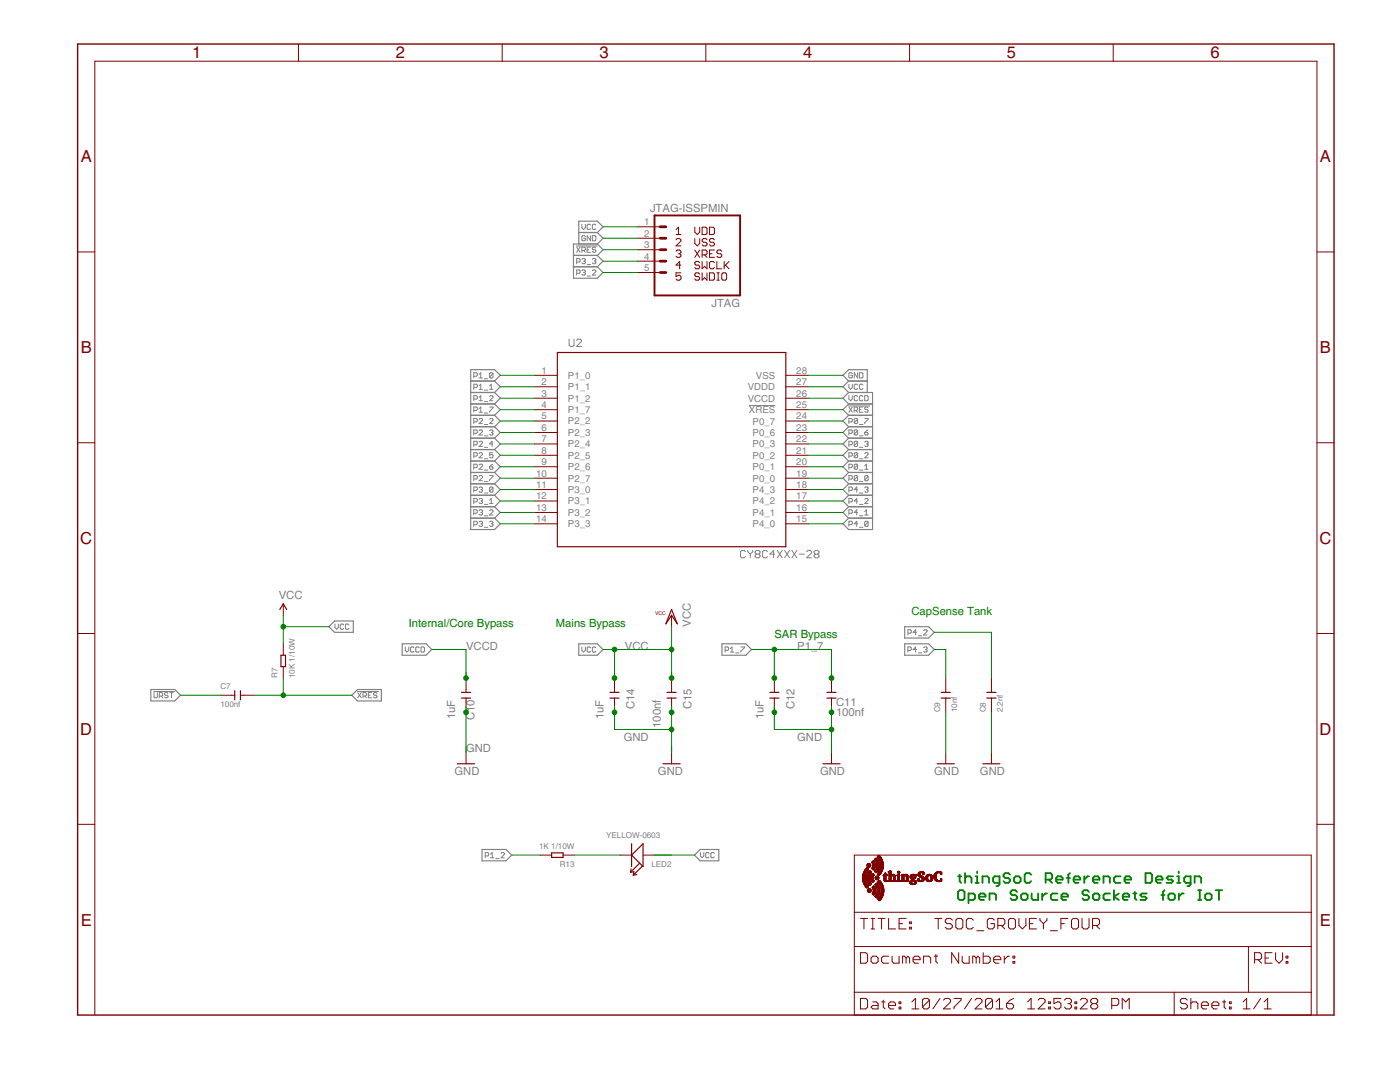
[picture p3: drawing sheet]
<svg xmlns="http://www.w3.org/2000/svg" width="279mm" height="216mm" viewBox="0 0 279 216" stroke-linecap="round" stroke-linejoin="round" font-family="sans-serif">
<defs><g id="words">
<g font-size="3.8" fill="#800000">
<text x="38.3" y="11.7">1</text>
<text x="79" y="11.7">2</text>
<text x="119.6" y="11.7">3</text>
<text x="160.3" y="11.7">4</text>
<text x="200.9" y="11.7">5</text>
<text x="241.6" y="11.7">6</text>
<text x="16.1" y="32.4">A</text>
<text x="263.4" y="32.4">A</text>
<text x="16.1" y="70.5">B</text>
<text x="263.4" y="70.5">B</text>
<text x="16" y="108.5">C</text>
<text x="263.3" y="108.5">C</text>
<text x="16" y="146.6">D</text>
<text x="263.3" y="146.6">D</text>
<text x="16.1" y="184.7">E</text>
<text x="263.4" y="184.7">E</text>
</g>
<g font-size="2.6" fill="#808080">
<text x="129.7" y="42.3">JTAG-ISSPMIN</text>
<text x="142" y="61.2">JTAG</text>
<text x="55.6" y="119.6">VCC</text>
<text x="137.9" y="125" transform="rotate(-90 137.9 125)">VCC</text>
<text x="93" y="129.6">VCCD</text>
<text x="124.7" y="129.6">VCC</text>
<text x="159.1" y="129.6">P1_7</text>
<text x="90.8" y="143.5" transform="rotate(-90 90.8 143.5)">1uF</text>
<text x="94.7" y="143.8" transform="rotate(-90 94.7 143.8)">C10</text>
<text x="120.5" y="143.5" transform="rotate(-90 120.5 143.5)">1uF</text>
<text x="126.6" y="141.5" transform="rotate(-90 126.6 141.5)">C14</text>
<text x="138" y="141.5" transform="rotate(-90 138 141.5)">C15</text>
<text x="152.4" y="143.5" transform="rotate(-90 152.4 143.5)">1uF</text>
<text x="158.5" y="141.5" transform="rotate(-90 158.5 141.5)">C12</text>
<text x="166.9" y="142.9">100nf</text>
<text x="166.9" y="140.9">C11</text>
<text x="124.5" y="147.8">GND</text>
<text x="131.9" y="145.2" transform="rotate(-90 131.9 145.2)">100nf</text>
<text x="159.1" y="147.8">GND</text>
<text x="90.7" y="154.7">GND</text>
<text x="93" y="150.1">GND</text>
<text x="131.3" y="154.7">GND</text>
<text x="163.7" y="154.7">GND</text>
<text x="186.5" y="154.7">GND</text>
<text x="195.6" y="154.7">GND</text>
</g>
<g font-size="2.6" fill="#008000">
<text x="81.6" y="125">Internal/Core Bypass</text>
<text x="110.9" y="125">Mains Bypass</text>
<text x="181.9" y="122.8">CapSense Tank</text>
<text x="154.5" y="127.3">SAR Bypass</text>
</g>
<g font-size="2.2" fill="#808080">
<text x="128.6" y="44.9">1</text>
<text x="128.6" y="47.2">2</text>
<text x="128.6" y="49.5">3</text>
<text x="128.6" y="51.8">4</text>
<text x="128.6" y="54.1">5</text>
<text x="108.1" y="74.6">1</text>
<text x="108.1" y="76.9">2</text>
<text x="113.3" y="75.6">P1_0</text>
<text x="113.3" y="77.9">P1_1</text>
<text x="149.2" y="77.9">VDDD</text>
<text x="150.9" y="75.6">VSS</text>
<text x="158.9" y="76.9">27</text>
<text x="158.9" y="74.6">28</text>
<text x="108.1" y="79.1">3</text>
<text x="108.1" y="81.4">4</text>
<text x="108.1" y="83.7">5</text>
<text x="113.3" y="80.1">P1_2</text>
<text x="113.3" y="82.4">P1_7</text>
<text x="149.2" y="80.1">VCCD</text>
<text x="149.5" y="82.4">XRES</text>
<text x="158.9" y="83.7">24</text>
<text x="158.9" y="81.4">25</text>
<text x="158.9" y="79.1">26</text>
<text x="108.1" y="86">6</text>
<text x="108.1" y="88.3">7</text>
<text x="113.3" y="84.7">P2_2</text>
<text x="113.3" y="87">P2_3</text>
<text x="113.3" y="89.3">P2_4</text>
<text x="150.2" y="89.3">P0_3</text>
<text x="150.2" y="87">P0_6</text>
<text x="150.2" y="84.7">P0_7</text>
<text x="158.9" y="88.3">22</text>
<text x="158.9" y="86">23</text>
<text x="107" y="95.1">10</text>
<text x="108.1" y="90.5">8</text>
<text x="108.1" y="92.8">9</text>
<text x="113.3" y="91.5">P2_5</text>
<text x="113.3" y="93.8">P2_6</text>
<text x="150.2" y="93.8">P0_1</text>
<text x="150.2" y="91.5">P0_2</text>
<text x="158.9" y="95.1">19</text>
<text x="158.9" y="92.8">20</text>
<text x="158.9" y="90.5">21</text>
<text x="107" y="97.4">11</text>
<text x="107" y="99.7">12</text>
<text x="107" y="101.9">13</text>
<text x="113.3" y="96.1">P2_7</text>
<text x="113.3" y="98.4">P3_0</text>
<text x="113.3" y="100.7">P3_1</text>
<text x="150.2" y="100.7">P4_2</text>
<text x="150.2" y="98.4">P4_3</text>
<text x="150.2" y="96.1">P0_0</text>
<text x="158.9" y="101.9">16</text>
<text x="158.9" y="99.7">17</text>
<text x="158.9" y="97.4">18</text>
<text x="107" y="104.2">14</text>
<text x="113.3" y="102.9">P3_2</text>
<text x="113.3" y="105.2">P3_3</text>
<text x="150.2" y="105.2">P4_0</text>
<text x="150.2" y="102.9">P4_1</text>
<text x="158.9" y="104.2">15</text>
</g>
<g font-size="1.9" fill="#808080">
<text x="44" y="137.6">C7</text>
<text x="55.4" y="135.3" transform="rotate(-90 55.4 135.3)">R7</text>
<text x="58.8" y="135.3" transform="rotate(-90 58.8 135.3)">10K 1/10W</text>
<text x="44" y="141">100nf</text>
<text x="187.6" y="142.1" transform="rotate(-90 187.6 142.1)">C9</text>
<text x="191" y="142.1" transform="rotate(-90 191 142.1)">10nf</text>
<text x="196.7" y="142.1" transform="rotate(-90 196.7 142.1)">C8</text>
<text x="200.1" y="142.1" transform="rotate(-90 200.1 142.1)">2.2nf</text>
<text x="121" y="167.2">YELLOW-0603</text>
<text x="107.6" y="169.5">1K 1/10W</text>
<text x="111.7" y="172.9">R13</text>
<text x="130" y="172.9">LED2</text>
</g>
<text font-size="1.2" fill="#800000" x="130.7" y="122.8">VCC</text>
</g></defs>
<g fill="none" stroke="#808080" stroke-width=".2">
<path d="M115 49.1h4.2M115.1 52.3h.5l.2-.2v-.3l-.2-.2h-.5v1M115.1 54.5h.5l.2-.1v-.4l-.2-.1h-.5v1M115.1 49.3l.7 1M115.8 49.3l-.7 1M116.1 44.7v.7l.4 .4 .3-.4v-.7M116.1 50h.5l.2-.2v-.3l-.2-.2h-.5v1M116.1 51.8l.2-.2h.3l.2 .2-.2 .3M116.1 54l.2-.1h.3l.2 .1-.2 .4M116.5 54.4h.1M116.5 52.1h.1M116.5 50l.3 .3"/>
<path d="M116.6 52.1l.2 .2-.2 .3h-.3l-.2-.1M116.6 54.4l.2 .1-.2 .4h-.3l-.2-.2M116.8 47.2l-.2-.2h-.3l-.2 .2v.7l.2 .1h.3l.2-.1v-.4h-.3M117.2 55.1h.7M117.2 52.8h.7M117.2 49.8h.3M117.9 44.9l-.2-.2h-.4l-.1 .2v.7l.1 .2h.4l.2-.2M117.9 47v1l-.7-1v1M117.9 49.3h-.7v1h.7M118.2 47h.5l.2 .2v.7l-.2 .1h-.5zM118.2 51.8l.2-.2h.3l.2 .2-.2 .3M118.2 54l.2-.1h.3l.2 .1v.2l-.7 .7h.7"/>
<path d="M118.6 52.1h.1M118.7 52.1l.2 .2-.2 .3h-.3l-.2-.1M118.9 44.9l-.2-.2h-.3l-.2 .2v.7l.2 .2h.3l.2-.2M118.9 49.5l-.2-.2h-.3l-.2 .4 .2 .1h.3l.2 .4-.2 .1h-.3l-.2-.1M94.6 75.1h.5l.1-.2v-.4l-.1-.1h-.5v1M94.6 77.3h.5l.1-.1v-.4l-.1-.1h-.5v1M94.6 79.6h.5l.1-.1v-.4l-.1-.1h-.5v1M95.6 75.4h.7M95.6 77.7h.7M95.6 79.3l.3-.3v1M95.6 74.7l.3-.3v1M95.6 77l.3-.3v1"/>
<path d="M95.6 80h.7M96.7 75.6h.6M96.7 77.9h.6M97.7 77.7h.7M97.7 79.1l.2-.1h.3l.2 .1v.2l-.7 .7h.7M97.7 77l.3-.3v1M98.4 74.5l-.2-.1h-.3l-.2 .1v.7M98.4 74.5v.7l-.2 .2h-.3l-.2-.2M98.4 74.5l-.7 .7M113.6 67.7v1.2l.2 .2h.5l.3-.2v-1.2M115.1 67.9l.2-.2h.5l.2 .2v.3l-.9 .9h.9M169.4 76.7v.6l.4 .4 .3-.4v-.6"/>
<path d="M169.4 79v.6l.4 .4 .3-.4v-.6M170.1 74.5l-.2-.1h-.3l-.2 .1v.7l.2 .2h.3l.2-.2v-.3h-.3M171.2 74.4v1l-.7-1v1M171.2 76.8l-.2-.1h-.4l-.1 .1v.7l.1 .2h.4l.2-.2M171.2 79.1l-.2-.1h-.4l-.1 .1v.7l.1 .2h.4l.2-.2M171.5 74.4h.5l.2 .1v.7l-.2 .2h-.5zM172.2 76.8l-.2-.1h-.3l-.2 .1v.7l.2 .2h.3l.2-.2M172.2 79.1l-.2-.1h-.3l-.2 .1v.7l.2 .2h.3l.2-.2M172.6 79h.5l.1 .1v.7l-.1 .2h-.5zM94.6 81.9h.5l.1-.2v-.3l-.1-.2h-.5v1.1M94.6 84.2h.5l.1-.2v-.3l-.1-.2h-.5v1M94.6 86.5h.5l.1-.2v-.3l-.1-.2h-.5v1"/>
<path d="M94.6 88.8h.5l.1-.2v-.4l-.1-.1h-.5v1M94.6 91h.5l.1-.2v-.3l-.1-.2h-.5v1.1M94.6 93.3h.5l.1-.2v-.3l-.1-.2h-.5v1M94.6 95.6h.5l.1-.2v-.3l-.1-.2h-.5v1M94.6 97.9h.5l.1-.2v-.4l-.1-.1h-.5v1M95.6 81.6l.3-.4v1.1M95.6 82.3h.7M95.6 83.7l.2-.2h.3l.2 .2v.1l-.7 .7h.7M95.6 86l.2-.2h.3l.2 .2v.1l-.7 .7h.7M95.6 88.2l.2-.1h.3l.2 .1v.2l-.7 .7h.7M95.6 90.5l.2-.2h.3l.2 .2v.2l-.7 .7h.7M95.6 92.8l.2-.2h.3l.2 .2v.2l-.7 .6h.7"/>
<path d="M95.6 95.1l.2-.2h.3l.2 .2v.1l-.7 .7h.7M95.6 97.3l.2-.1h.3l.2 .1-.2 .4M95.6 99.6l.2-.1h.3l.2 .1-.2 .4M95.9 97.7h.2M95.9 100h.2M96.1 97.7l.2 .2-.2 .3h-.3l-.2-.2M96.1 100l.2 .1-.2 .4h-.3l-.2-.2M96.7 80.1h.6M96.7 82.4h.6M96.7 84.7h.6M96.7 87h.6M96.7 89.3h.6"/>
<path d="M96.7 91.5h.6M96.7 93.8h.6M96.7 96.1h.6M96.7 98.4h.6M97.7 81.2h.7l-.7 1.1M97.7 83.7l.2-.2h.3l.2 .2v.1l-.7 .7h.7M97.7 86l.2-.2h.3l.2 .2-.2 .3M97.7 93.1h.5l.2 .4-.2 .1h-.3l-.2-.1zM97.7 94.9h.7l-.7 1M97.7 99.8l.3-.3v1M98 86.3h.2M98.2 86.3l.2 .2-.2 .3h-.3l-.2-.2"/>
<path d="M98.4 90.3h-.7v.5l.3-.1 .4 .1v.4l-.2 .2h-.3l-.2-.2M98.4 97.3v.7l-.2 .2h-.3l-.2-.2M98.4 97.3l-.2-.1h-.3l-.2 .1v.7M98.4 88.6h-.7l.5-.5v1M98.4 92.6l-.7 .5M98.4 97.3l-.7 .7M149.5 80.9h5.2M169.4 81h4.2M169.4 84.2h.5l.2-.2v-.3l-.2-.2h-.5v1M169.4 86.5h.5l.2-.2v-.3l-.2-.2h-.5v1M169.4 88.8h.5l.2-.2v-.4l-.2-.1h-.5v1M169.4 91h.5l.2-.2v-.3l-.2-.2h-.5v1.1"/>
<path d="M169.4 93.3h.5l.2-.2v-.3l-.2-.2h-.5v1M169.4 95.6h.5l.2-.2v-.3l-.2-.2h-.5v1M169.4 97.9h.5l.2-.2v-.4l-.2-.1h-.5v1M169.4 81.2l.7 1.1M170.1 81.2l-.7 1.1M170.5 81.9h.5l.2-.2v-.3l-.2-.2h-.5v1.1M170.8 81.9l.4 .4M171.2 83.7l-.2-.2h-.4l-.1 .2v.6M171.2 86l-.2-.2h-.4l-.1 .2v.6M171.2 88.2l-.2-.1h-.4l-.1 .1v.7M171.2 90.5l-.2-.2h-.4l-.1 .2v.7M171.2 92.8l-.2-.2h-.4l-.1 .2v.7"/>
<path d="M171.2 95.1l-.2-.2h-.4l-.1 .2v.7M171.2 83.7v.6l-.2 .2h-.4l-.1-.2M171.2 86v.6l-.2 .2h-.4l-.1-.2M171.2 88.2v.7l-.2 .2h-.4l-.1-.2M171.2 90.5v.7l-.2 .2h-.4l-.1-.2M171.2 92.8v.7l-.2 .1h-.4l-.1-.1M171.2 95.1v.7l-.2 .1h-.4l-.1-.1M171.2 97.7h-.7l.5-.5v1M171.2 100h-.7l.5-.5v1M171.2 95.1l-.7 .7M171.2 92.8l-.7 .7M171.2 90.5l-.7 .7"/>
<path d="M171.2 88.2l-.7 .7M171.2 86l-.7 .6M171.2 83.7l-.7 .6M171.5 84.7h.7M171.5 87h.7M171.5 89.3h.7M171.5 91.5h.7M171.5 93.8h.7M171.5 96.1h.7M171.5 98.4h.7M171.5 81.7h.4M172.2 81.2h-.7v1.1h.7"/>
<path d="M172.6 88.2l.1-.1h.4l.1 .1-.1 .4M172.6 83.5h.6l-.6 1M172.6 86.3h.5l.1 .3-.1 .2h-.4l-.1-.2zM172.6 90.5l.1-.2h.4l.1 .2v.2l-.6 .7h.6M172.6 93.6h.6M172.6 97.3l.1-.1h.4l.1 .1-.1 .4M172.6 99.6l.1-.1h.4l.1 .1v.2l-.6 .7h.6M172.6 93l.3-.4v1M172.9 88.6h.2M172.9 97.7h.2M173.1 88.6l.1 .2-.1 .3h-.4l-.1-.2M173.1 97.7l.1 .2-.1 .3h-.4l-.1-.2"/>
<path d="M173.2 81.4l-.1-.2h-.4l-.1 .2 .1 .3h.4l.1 .2-.1 .4h-.4l-.1-.2M173.2 95.1l-.1-.2h-.4l-.1 .2v.7M173.2 95.1v.7l-.1 .1h-.4l-.1-.1M173.2 95.1l-.6 .7M173.2 85.8l-.6 .5M94.6 100.1h.5l.1-.1v-.4l-.1-.1h-.5v1M94.6 102.4h.5l.1-.1v-.4l-.1-.2h-.5v1.1M94.6 104.7h.5l.1-.2v-.3l-.1-.2h-.5v1.1M95.6 101.9l.2-.2h.3l.2 .2-.2 .4M95.6 104.2l.2-.2h.3l.2 .2-.2 .3M95.9 102.3h.2M95.9 104.5h.2"/>
<path d="M96.1 102.3l.2 .1-.2 .4h-.3l-.2-.2M96.1 104.5l.2 .2-.2 .4h-.3l-.2-.2M96.7 100.6h.6M96.7 102.9h.6M96.7 105.2h.6M97.7 101.9l.2-.2h.3l.2 .2v.2l-.7 .7h.7M97.7 104.2l.2-.2h.3l.2 .2-.2 .3M97.7 100.5h.7M98 104.5h.2M98.2 104.5l.2 .2-.2 .4h-.3l-.2-.2M148.8 110.1l-.3-.3h-.5l-.2 .3v1l.2 .2h.5l.3-.2M149.2 109.8v.3l.5 .5"/>
<path d="M149.7 110.6v.7M150.2 109.8v.3l-.5 .5M151 110.6l-.3-.3v-.2l.3-.3h.4l.3 .3v.2l-.3 .3M151 110.6l-.3 .2v.3l.3 .2h.4l.3-.2v-.3l-.3-.2M151 110.6h.4M153.2 110.1l-.3-.3h-.5l-.2 .3v1l.2 .2h.5l.3-.2M154.6 110.6h-1l.8-.8v1.5M155.1 109.8l1 1.5M156.1 109.8l-1 1.5M156.6 109.8l1 1.5M157.6 109.8l-1 1.5M158.1 109.8l.9 1.5"/>
<path d="M159 109.8l-.9 1.5M159.5 110.6h1M161 110.1l.2-.3h.5l.3 .3v.2l-1 1h1M162.7 110.6l-.2-.3v-.2l.2-.3h.5l.2 .3v.2l-.2 .3M162.7 110.6l-.2 .2v.3l.2 .2h.5l.2-.2v-.3l-.2-.2M162.7 110.6h.5M169.4 100.1h.5l.2-.1v-.4l-.2-.1h-.5v1M169.4 102.4h.5l.2-.1v-.4l-.2-.2h-.5v1.1M169.4 104.7h.5l.2-.2v-.3l-.2-.2h-.5v1.1M171.2 102.3h-.7l.5-.6v1.1M171.2 104.5h-.7l.5-.5v1.1M171.5 100.6h.7"/>
<path d="M171.5 102.9h.7M171.5 105.2h.7M172.6 102.8h.6M172.6 102.1l.3-.4v1.1M173.2 104.2l-.1-.2h-.4l-.1 .2v.7M173.2 104.2v.7l-.1 .2h-.4l-.1-.2M173.2 104.2l-.6 .7M30.7 138h4.2M30.7 138.2v.9l.2 .1h.3l.2-.1v-.9M31.8 138.9h.5l.2-.2v-.3l-.2-.2h-.5v1M32.1 138.9l.4 .3M33.5 138.4l-.2-.2h-.3l-.2 .4 .2 .1h.3l.2 .4-.2 .1h-.3l-.2-.1"/>
<path d="M33.9 138.2h.7M34.2 138.2v1M66.8 124.5v.7l.4 .4 .3-.4v-.7M68.6 124.7l-.2-.2h-.3l-.2 .2v.7l.2 .2h.3l.2-.2M69.6 124.7l-.2-.2h-.3l-.2 .2v.7l.2 .2h.3l.2-.2M71.4 138h4.1M71.4 138.2l.7 1M72.1 138.2l-.7 1M72.5 138.9h.5l.1-.2v-.3l-.1-.2h-.5v1M72.8 138.9l.3 .3M73.5 138.7h.4M74.2 138.2h-.7v1h.7"/>
<path d="M75.2 138.4l-.1-.2h-.4l-.2 .4 .2 .1h.4l.1 .4-.1 .1h-.4l-.2-.1M80.9 129.1v.7l.3 .3 .4-.3v-.7M82.6 129.3l-.2-.2h-.3l-.2 .2v.6l.2 .2h.3l.2-.2M83.7 129.3l-.2-.2h-.4l-.1 .2v.6l.1 .2h.4l.2-.2M84 129.1h.5l.2 .2v.6l-.2 .2h-.5zM116.1 129.1v.7l.4 .3 .3-.3v-.7M117.9 129.3l-.2-.2h-.4l-.1 .2v.6l.1 .2h.4l.2-.2M118.9 129.3l-.2-.2h-.3l-.2 .2v.6l.2 .2h.3l.2-.2M144.7 129.8h.5l.2-.2v-.3l-.2-.2h-.5v1M145.8 130.1h.7M145.8 129.4l.3-.3v1M146.8 130.3h.7"/>
<path d="M147.8 129.1h.7l-.7 1M181.2 129.8h.5l.2-.2v-.3l-.2-.2h-.5v1M181.2 126.3h.5l.2-.1v-.4l-.2-.1h-.5v1M182.9 126.2h-.7l.5-.5v1M182.9 129.6h-.7l.5-.5v1M183.3 130.3h.7M183.3 126.9h.7M184.3 129.3l.2-.2h.3l.2 .2-.2 .3M184.3 125.8l.2-.1h.3l.2 .1v.2l-.7 .7h.7M184.7 129.6h.1M184.8 129.6l.2 .2-.2 .3h-.3l-.2-.2M96.8 170.8h.5l.2-.2v-.3l-.2-.2h-.5v1.1"/>
<path d="M97.9 171.2h.7M97.9 170.5l.3-.4v1.1M98.9 171.3h.7M100 170.3l.2-.2h.3l.2 .2v.2l-.7 .7h.7M139.8 170.1v.7l.3 .4 .4-.4v-.7M141.5 170.3l-.1-.2h-.4l-.2 .2v.7l.2 .2h.4l.1-.2M142.6 170.3l-.2-.2h-.4l-.1 .2v.7l.1 .2h.4l.2-.2"/>
</g>
<g fill="none" stroke="#808080" stroke-width=".23">
<path d="M114.4 53.2h4.8M114.4 51h4.8M115.5 46.4h3.7M119.2 46.4l1.2 1.1-1.2 1.2M119.2 48.7h-4.8v6.8h4.8l1.2-1.1-1.2-1.2M119.2 46.4l1.2-1.1-1.2-1.2h-3.7v4.6M119.2 51l1.2 1.1-1.2 1.1M119.2 48.7l1.2 1.1-1.2 1.2M93.9 76h4.8M93.9 78.3h4.8M98.7 76l1.1-1.1-1.1-1.1h-4.8v31.9h4.8l1.1-1.2-1.1-1.1M98.7 78.3l1.1 1.2-1.1 1.1"/>
<path d="M98.7 76l1.1 1.2-1.1 1.1M169.4 76l-1.2-1.1 1.2-1.1h3.7v4.5M169.4 76h3.7M169.4 76l-1.2 1.2 1.2 1.1M169.4 78.3h4.7v27.4h-4.7l-1.2-1.2 1.2-1.1M169.4 78.3l-1.2 1.2 1.2 1.1M93.9 80.6h4.8M93.9 82.9h4.8M93.9 85.2h4.8M93.9 87.4h4.8M93.9 89.7h4.8M93.9 92h4.8"/>
<path d="M93.9 94.3h4.8M93.9 96.5h4.8M93.9 98.8h4.8M98.7 80.6l1.1 1.1-1.1 1.2M98.7 82.9l1.1 1.1-1.1 1.2M98.7 85.2l1.1 1.1-1.1 1.1M98.7 87.4l1.1 1.2-1.1 1.1M98.7 89.7l1.1 1.1-1.1 1.2M98.7 92l1.1 1.1-1.1 1.2M98.7 94.3l1.1 1.1-1.1 1.1M98.7 96.5l1.1 1.2-1.1 1.1M98.7 98.8l1.1 1.2-1.1 1.1"/>
<path d="M169.4 80.6h4.7M169.4 82.9h4.7M169.4 85.2h4.7M169.4 87.4h4.7M169.4 89.7h4.7M169.4 92h4.7M169.4 94.3h4.7M169.4 96.5h4.7M169.4 98.8h4.7M169.4 98.8l-1.2 1.2 1.2 1.1M169.4 96.5l-1.2 1.2 1.2 1.1M169.4 94.3l-1.2 1.1 1.2 1.1"/>
<path d="M169.4 92l-1.2 1.1 1.2 1.2M169.4 89.7l-1.2 1.1 1.2 1.2M169.4 87.4l-1.2 1.2 1.2 1.1M169.4 85.2l-1.2 1.1 1.2 1.1M169.4 82.9l-1.2 1.1 1.2 1.2M169.4 80.6l-1.2 1.1 1.2 1.2M93.9 101.1h4.8M93.9 103.4h4.8M98.7 101.1l1.1 1.2-1.1 1.1M169.4 101.1h4.7M169.4 103.4h4.7M169.4 101.1l-1.2 1.2 1.2 1.1"/>
<path d="M30.1 137.6h4.8l1.1 1.1-1.1 1.2h-4.8zM65.6 125.1l1.2-1.2h3.7v2.3h-3.7zM71.4 137.6h4.7v2.3h-4.7l-1.2-1.2zM80.3 128.5h4.7l1.2 1.1-1.2 1.1h-4.7zM115.5 128.5h3.7l1.2 1.1-1.2 1.1h-3.7zM144.1 128.5h4.7l1.2 1.1-1.2 1.1h-4.7zM180.6 128.5h4.7l1.2 1.1-1.2 1.1h-4.7zM180.6 125.1h4.7l1.2 1.1-1.2 1.1h-4.7zM96.2 169.5h4.8l1.1 1.1-1.1 1.2h-4.8zM139.7 169.5h3.7v2.3h-3.7l-1.1-1.2z"/>
</g>
<g fill="none" stroke="#800000" stroke-width=".2">
<path d="M59.6 8.8v3.4M100.2 8.8v3.4M140.9 8.8v3.4M181.5 8.8v3.4M222.2 8.8v3.4M15.5 50.3h3.4M127.2 45.3h4.6M127.2 47.5h4.6M127.2 49.8h4.6M127.2 52.1h4.6M127.2 54.4h4.6M134.9 46.8h1"/>
<path d="M134.9 47.9l.2-.3h.5l.3 .3v.2l-1 1h1M134.9 50.1l.2-.2h.5l.3 .2v.3l-.3 .2M134.9 45.8l.5-.5v1.5M135.4 50.6h.2M135.6 50.6l.3 .3v.2l-.3 .3h-.5l-.2-.3M135.9 52.9h-1l.7-.7v1.4M135.9 54.4h-1v.8l.5-.3h.2l.3 .3v.5l-.3 .2h-.5l-.2-.2M138.7 45.3v1l.4 .5 .5-.5v-1M138.7 47.6v1l.4 .5 .5-.5v-1M138.7 49.9l.9 1.5M139.6 52.4l-.2-.2h-.5l-.2 .2v.3l.2 .2h.5l.2 .2v.3l-.2 .2h-.5l-.2-.2M139.6 54.7l-.2-.3h-.5l-.2 .3v.2l.2 .3h.5l.2 .2v.3l-.2 .2h-.5l-.2-.2"/>
<path d="M139.6 49.9l-.9 1.5M140.1 45.3h.8l.2 .3v.9l-.2 .3h-.8zM140.1 50.9h.8l.2-.3v-.5l-.2-.2h-.8v1.5M140.1 52.2v1.4l.5-.5 .5 .5v-1.4M140.1 54.4v1.5l.5-.5 .5 .5v-1.5M140.6 50.9l.5 .5M141.1 47.9l-.2-.3h-.5l-.3 .3v.2l.3 .2h.5l.2 .3v.2l-.2 .3h-.5l-.3-.3M141.6 45.3h.7l.3 .3v.9l-.3 .3h-.7zM141.6 54.4h.7l.3 .3v1l-.3 .2h-.7zM141.6 50.6h.5M142.6 47.9l-.3-.3h-.5l-.2 .3v.2l.2 .2h.5l.3 .3v.2l-.3 .3h-.5l-.2-.3M142.6 49.9h-1v1.5h1"/>
<path d="M142.6 52.4l-.3-.2h-.5l-.2 .2v1l.2 .2h.5l.3-.2M143.1 52.2v1.4h.9M143.1 54.4h.5M143.1 55.9h.5M143.3 54.4v1.5M144 50.1l-.2-.2h-.5l-.2 .2v.3l.2 .2h.5l.2 .3v.2l-.2 .3h-.5l-.2-.3M144.3 54.4h.5l.2 .3v1l-.2 .2h-.5l-.3-.2v-1zM144.5 52.2v1.4M144.8 52.9l.7 .7M145.5 52.2l-1 .9M262.8 50.3h3.4M106.7 74.9h4.5"/>
<path d="M106.7 77.2h4.5M106.7 79.5h4.5M156.8 74.9h4.6M156.8 77.2h4.6M156.8 79.5h4.6M15.5 88.3h3.4M106.7 81.7h4.5M106.7 84h4.5M106.7 86.3h4.5M106.7 88.6h4.5M106.7 90.8h4.5M106.7 93.1h4.5"/>
<path d="M106.7 95.4h4.5M106.7 97.7h4.5M106.7 100h4.5M156.8 81.7h4.6M156.8 84h4.6M156.8 86.3h4.6M156.8 88.6h4.6M156.8 90.8h4.6M156.8 93.1h4.6M156.8 95.4h4.6M156.8 97.7h4.6M156.8 100h4.6"/>
<path d="M262.8 88.3h3.4M106.7 102.3h4.5M106.7 104.5h4.5M156.8 102.3h4.6M156.8 104.5h4.6M15.5 126.4h3.4M44 138.7h2.8M48 138.7h2.8M56.5 120.5v2.3M56.5 128.5v2.2M56.5 133v2.3M93 135.3v2.9"/>
<path d="M93 139.3v2.8M122.6 135.3v2.9M122.6 139.3v2.8M134 122.8v2.3M134 135.3v2.9M134 139.3v2.8M154.5 135.3v2.9M154.5 139.3v2.8M165.9 135.3v2.9M165.9 139.3v2.8M188.7 135.3v2.9M188.7 139.3v2.8"/>
<path d="M197.9 135.3v2.9M197.9 139.3v2.8M262.8 126.4h3.4M93 150.1v2.3M134 150.1v2.3M165.9 150.1v2.3M188.7 150.1v2.3M197.9 150.1v2.3M15.5 164.5h3.4M107.8 170.6h2.3M112.4 170.6h2.3M123.8 170.6h2.2"/>
<path d="M128.3 170.6h2.3M170.5 170.6h91.2v31.9h-91.2zM262.8 164.5h3.4M170.5 188.9h91.2M170.5 198h91.2M170.5 182h91.2M171.7 190.1h1.1l.3 .3v1.5l-.3 .3h-1.1zM171.7 199.2h1.1l.3 .4v1.4l-.3 .3h-1.1zM171.7 183.3h1.4M172.4 183.3v2.1M173.8 183.3h.7M173.8 185.4h.7"/>
<path d="M174.2 199.9h.7l.3 .4v1h-1l-.4-.3 .4-.4h1M174.2 190.8h.7l.3 .4v.7l-.3 .3h-.7l-.4-.3v-.7zM174.2 183.3v2.1M175.2 183.3h1.4M175.9 199.9h.7M175.9 183.3v2.1M176.3 199.6v1.4l.3 .3M177.3 183.3v2.1h1.4M177.3 190.8h-1l-.4 .4v.7l.4 .3h1M178 190.8v1.1l.4 .3h1v-1.4M179.4 199.9h.4v.4h-.4zM179.4 184.3h.7"/>
<path d="M180.8 183.3h-1.4v2.1h1.4M180.8 191.2l-.3-.4h-.4v1.4M180.8 191.2l.4-.4 .3 .4v1M180.8 191.2v1M181.5 185h.4v.4h-.4zM181.5 184h.4v.3h-.4zM182 199.9l.7-.7v2.1M182.2 191.5h1.4v-.3l-.3-.4h-.7l-.4 .4v.7l.4 .3h.7M184.3 192.2v-1.4h1.1l.3 .4v1M185.5 199.6v1.4l-.4 .3h-.7l-.3-.3M185.5 199.6l-.4-.4h-.7l-.3 .4v1.4M185.5 199.6l-1.4 1.4"/>
<path d="M186.4 190.8h.7M186.5 183.3h1.5M186.8 190.4v1.5l.3 .3M187.2 183.3v2.1M187.6 199.2l-1.4 2.1M188.3 199.6l.3-.4h.7l.4 .4v.3l-1.4 1.4h1.4M190.1 183.6l-.4-.3h-.7l-.3 .3v.4l.3 .3h.7l.4 .4v.3l-.4 .4h-.7l-.3-.4M190.4 199.2h1.4v.4l-1.4 1.4v.3M191.1 183.3h.7l.4 .3v1.4l-.4 .4h-.7l-.3-.4v-1.4zM191.3 190.1v2.1l-1.4-2.1v2.1M192 190.8v1.1l.4 .3h1v-1.4M193.9 199.2l-1.4 2.1"/>
<path d="M194.2 183.6l-.3-.3h-.7l-.4 .3v1.4l.4 .4h.7l.3-.4M194.6 199.6l.3-.4h.7l.4 .4v.3l-1.4 1.4h1.4M194.8 191.2l-.3-.4h-.4v1.4M194.8 191.2v1M194.8 191.2l.4-.4 .3 .4v1M194.9 185.7h1.4M196.2 190.1v2.1h1.1l.3-.3v-.7l-.3-.4h-1.1M198.1 199.6v1.4l-.4 .3h-.7l-.3-.3M198.1 199.6l-.4-.4h-.7l-.3 .4v1.4M198.1 199.6l-1.4 1.4M198.3 191.5h1.4v-.3l-.3-.4h-.7l-.4 .4v.7l.4 .3h.7M198.4 183.6l-.3-.3h-.7l-.4 .3v1.4l.4 .4h.7l.3-.4v-.7h-.7"/>
<path d="M198.8 199.9l.7-.7v2.1M199.1 184.7h1.1l.3-.4v-.7l-.3-.3h-1.1v2.1M199.8 184.7l.7 .7M200.4 190.8v1.4M201.5 190.8h-.4l-.7 .7M201.6 183.3h.7l.3 .3v1.4l-.3 .4h-.7l-.3-.4v-1.4zM202.2 191.9h.3v.3h-.3zM202.2 190.8h.3v.4h-.3zM202.3 199.2l-.7 .4-.7 .7M203.3 183.3v1.4l.7 .7 .7-.7v-1.4M205.1 199.9l.7-.7v2.1M205.4 184.3h.7"/>
<path d="M206.8 183.3h-1.4v2.1h1.4M207.2 199.6l.3-.4h.7l.4 .4v.3l-1.4 1.4h1.4M207.5 183.3v.3l.7 .7M208.2 184.3v1.1M208.9 183.3v.3l-.7 .7M209.3 199.9h.3v.4h-.3zM209.6 185.7h1.4M211.7 199.2h-1.4v1.1l.7-.4h.4l.3 .4v.7l-.3 .3h-.7l-.4-.3M211.7 184.3h.7M212.4 199.6l.4-.4h.7l.3 .4v.3l-.3 .4M213.1 183.3h-1.4v2.1M214.2 183.3h.7l.3 .3v1.4l-.3 .4h-.7l-.4-.4v-1.4z"/>
<path d="M214.5 199.9h.4v.4h-.4zM215.6 199.6l.3-.4h.7l.4 .4v.3l-1.4 1.4h1.4M215.9 183.3v1.7l.4 .4h.7l.3-.4v-1.7M218 184.7h1.1l.3-.4v-.7l-.3-.3h-1.1v2.1M218.7 184.7l.7 .7M234.3 198v4.5M237 199.6l-.4-.4h-.7l-.3 .4v.3l.3 .4h.7l.4 .3v.4l-.4 .3h-.7l-.3-.3M237.7 199.2v2.1M243.9 199.9h.7M244.3 199.6v1.4l.3 .3M245.4 199.9h.3v.4h-.3zM248.1 199.9l.7-.7v2.1"/>
<path d="M249.2 188.9v9.1M250.4 191.5h1l.4-.3v-.8l-.4-.3h-1v2.1M251.1 191.5l.7 .7M251.6 199.2l-1.4 2.1M252.3 199.9l.7-.7v2.1M252.5 191.2h.7M253.9 190.1h-1.4v2.1h1.4M254.6 190.1v1.4l.7 .7 .7-.7v-1.4M256.7 191.9h.3v.3h-.3zM256.7 190.8h.3v.4h-.3zM18.9 202.5v-190.3h243.9v190.3M177.3 200.6h1.4v-.3l-.3-.4h-.7l-.4 .4v.7l.4 .3h.7"/>
<path d="M179.4 201h.4v.3h-.4zM182 201.3h1.4M198.8 201.3h1.4M200.9 200.3h1l.4 .3v.4l-.4 .3h-.7l-.3-.3zM205.1 201.3h1.4M209.3 201h.3v.3h-.3zM213.1 200.3h.4M213.5 200.3l.3 .3v.4l-.3 .3h-.7l-.4-.3M214.5 201h.4v.3h-.4zM218 200.3l-.3 .3v.4l.3 .3h.7l.4-.3v-.4l-.4-.3M218 200.3l-.3-.4v-.3l.3-.4h.7l.4 .4v.3l-.4 .4M218 200.3h.7"/>
<path d="M221.9 200.6h1l.4-.3v-.7l-.4-.4h-1v2.1M224 201.3v-2.1l.7 .7 .7-.7v2.1M237.7 200.3l.3-.4h.7l.4 .4v1M239.8 200.6h1.4v-.3l-.4-.4h-.7l-.3 .4v.7l.3 .3h.7M241.9 200.6h1.3v-.3l-.3-.4h-.7l-.3 .4v.7l.3 .3h.7M245.4 201h.3v.3h-.3zM248.1 201.3h1.4M252.3 201.3h1.4"/>
</g>
<path d="M15.5 8.8h250.7v193.7h-250.7z" fill="none" stroke="#800000" stroke-width=".28"/>
<g fill="#800000" stroke="#800000" stroke-width=".2">
<path d="M175.4 179.7h.2z"/>
<path d="M175.4 179.6l.2 .1z"/>
<path d="M175.3 179.6h.3z"/>
<path d="M175.3 179.6h.4z"/>
<path d="M175.3 179.5l.4 .1z"/>
<path d="M175.3 179.5h.4z"/>
<path d="M175.2 179.5h.5z"/>
<path d="M175.2 179.5h.6z"/>
<path d="M175.2 179.4l.6 .1z"/>
<path d="M175.2 179.4h.6z"/>
<path d="M175.2 179.3l.7 .1z"/>
<path d="M175.2 179.3h.7z"/>
<path d="M175.3 179.3h.6z"/>
<path d="M175.3 179.2l.6 .1z"/>
<path d="M175.3 179.2h.7z"/>
<path d="M175.4 179.2h.6z"/>
<path d="M175.4 179.1l.6 .1z"/>
<path d="M174.9 179.1l.1 .1z"/>
<path d="M174.8 179.1h.2z"/>
<path d="M175.4 179.1h.6z"/>
<path d="M174.8 179l.2 .1z"/>
<path d="M175.4 179l.6 .1z"/>
<path d="M174.8 179l.3 .1z"/>
<path d="M175.5 179l.6 .1z"/>
<path d="M174.8 179h.3z"/>
<path d="M175.5 179h.5z"/>
<path d="M174.7 179h.4z"/>
<path d="M175.5 179h.6z"/>
<path d="M174.7 178.9l.5 .1z"/>
<path d="M175.5 178.9l.6 .1z"/>
<path d="M174.7 178.9h.5z"/>
<path d="M175.5 178.9h.6z"/>
<path d="M174.6 178.9h.6z"/>
<path d="M175.6 178.9h.5z"/>
<path d="M174.6 178.8l.6 .1z"/>
<path d="M175.6 178.8l.5 .1z"/>
<path d="M174.6 178.8h.6z"/>
<path d="M175.6 178.8h.5z"/>
<path d="M174.6 178.8h.7z"/>
<path d="M175.6 178.8h.6z"/>
<path d="M174.7 178.8h.6z"/>
<path d="M174.7 178.7l.6 .1z"/>
<path d="M175.6 178.7l.6 .1z"/>
<path d="M174.8 178.7h.5z"/>
<path d="M175.7 178.7h.5z"/>
<path d="M174.8 178.6l.5 .1z"/>
<path d="M175.7 178.6l.5 .1z"/>
<path d="M174.8 178.6h.5z"/>
<path d="M175.7 178.6h.5z"/>
<path d="M174.3 178.5l.1 .1z"/>
<path d="M174.8 178.5l.6 .1z"/>
<path d="M175.7 178.5l.6 .1z"/>
<path d="M174.9 178.5l.5 .1z"/>
<path d="M174.2 178.5h.3z"/>
<path d="M174.8 178.5h.6z"/>
<path d="M175.7 178.5h.6z"/>
<path d="M174.9 178.5h.5z"/>
<path d="M174.2 178.4l.3 .1z"/>
<path d="M174.9 178.4l.5 .1z"/>
<path d="M175.8 178.4l.5 .1z"/>
<path d="M174.1 178.4h.5z"/>
<path d="M174.9 178.4h.5z"/>
<path d="M175.8 178.4h.5z"/>
<path d="M174.9 178.4h.6z"/>
<path d="M174.1 178.3l.5 .1z"/>
<path d="M174.9 178.3l.6 .1z"/>
<path d="M175.8 178.3l.5 .1z"/>
<path d="M174.1 178.3h.5z"/>
<path d="M175 178.3h.5z"/>
<path d="M175.8 178.3h.5z"/>
<path d="M174.1 178.2l.5 .1z"/>
<path d="M175 178.2l.5 .1z"/>
<path d="M175.8 178.2l.5 .1z"/>
<path d="M174.1 178.2h.5z"/>
<path d="M175 178.2h.5z"/>
<path d="M175.8 178.2h.5z"/>
<path d="M174.1 178.2h.6z"/>
<path d="M174.1 178.1l.6 .1z"/>
<path d="M175 178.1l.5 .1z"/>
<path d="M175.9 178.1l.4 .1z"/>
<path d="M174.2 178.1l.5 .1z"/>
<path d="M175.9 178.1l.5 .1z"/>
<path d="M174.2 178.1h.5z"/>
<path d="M175 178.1h.5z"/>
<path d="M175.9 178.1h.5z"/>
<path d="M174.2 178l.5 .1z"/>
<path d="M175 178l.5 .1z"/>
<path d="M175.9 178l.5 .1z"/>
<path d="M173.4 178l.2 .1z"/>
<path d="M173.3 178h.3z"/>
<path d="M174.2 178h.5z"/>
<path d="M175 178h.5z"/>
<path d="M175.9 178h.5z"/>
<path d="M173.3 178h.4z"/>
<path d="M173.2 177.9l.5 .1z"/>
<path d="M174.3 177.9l.4 .1z"/>
<path d="M175 177.9l.5 .1z"/>
<path d="M175.9 177.9l.5 .1z"/>
<path d="M175 177.9l.6 .1z"/>
<path d="M173.2 177.9h.6z"/>
<path d="M174.3 177.9h.4z"/>
<path d="M175 177.9h.6z"/>
<path d="M175.9 177.9h.5z"/>
<path d="M175.1 177.9h.5z"/>
<path d="M174.3 177.9h.5z"/>
<path d="M173.1 177.8l.7 .1z"/>
<path d="M174.3 177.8l.5 .1z"/>
<path d="M175.1 177.8l.5 .1z"/>
<path d="M175.9 177.8l.5 .1z"/>
<path d="M173.1 177.8h.7z"/>
<path d="M174.3 177.8h.5z"/>
<path d="M175.1 177.8h.5z"/>
<path d="M175.9 177.8h.5z"/>
<path d="M173.1 177.7l.7 .1z"/>
<path d="M174.3 177.7l.5 .1z"/>
<path d="M175.1 177.7l.5 .1z"/>
<path d="M175.9 177.7l.5 .1z"/>
<path d="M173.1 177.7h.7z"/>
<path d="M174.3 177.7h.5z"/>
<path d="M175.1 177.7h.5z"/>
<path d="M175.9 177.7h.5z"/>
<path d="M173.1 177.7h.8z"/>
<path d="M173.1 177.6l.7 .1z"/>
<path d="M174.3 177.6l.5 .1z"/>
<path d="M175.1 177.6l.5 .1z"/>
<path d="M175.9 177.6l.5 .1z"/>
<path d="M173.1 177.6h.7z"/>
<path d="M174.3 177.6h.5z"/>
<path d="M175.1 177.6h.5z"/>
<path d="M175.9 177.6h.5z"/>
<path d="M173.1 177.5l.7 .1z"/>
<path d="M174.3 177.5l.5 .1z"/>
<path d="M175.1 177.5l.5 .1z"/>
<path d="M175.9 177.5l.5 .1z"/>
<path d="M173.2 177.5h.6z"/>
<path d="M174.3 177.5h.5z"/>
<path d="M175.1 177.5h.5z"/>
<path d="M175.9 177.5h.5z"/>
<path d="M174.3 177.5h.4z"/>
<path d="M173.2 177.4l.6 .1z"/>
<path d="M174.3 177.4l.4 .1z"/>
<path d="M175.1 177.4l.5 .1z"/>
<path d="M175.9 177.4l.5 .1z"/>
<path d="M173.2 177.4l.5 .1z"/>
<path d="M175 177.4l.6 .1z"/>
<path d="M173.2 177.4h.5z"/>
<path d="M174.3 177.4h.4z"/>
<path d="M175 177.4h.6z"/>
<path d="M175.9 177.4h.5z"/>
<path d="M173.3 177.4h.4z"/>
<path d="M174.2 177.4h.5z"/>
<path d="M173.3 177.4h.3z"/>
<path d="M175 177.4h.5z"/>
<path d="M173.4 177.3l.2 .1z"/>
<path d="M174.2 177.3l.5 .1z"/>
<path d="M175 177.3l.5 .1z"/>
<path d="M175.9 177.3l.5 .1z"/>
<path d="M174.2 177.3h.5z"/>
<path d="M175 177.3h.5z"/>
<path d="M175.9 177.3h.5z"/>
<path d="M174.2 177.2l.5 .1z"/>
<path d="M175 177.2l.5 .1z"/>
<path d="M175.9 177.2l.4 .1z"/>
<path d="M174.1 177.2l.6 .1z"/>
<path d="M174.1 177.2h.5z"/>
<path d="M175 177.2h.5z"/>
<path d="M175.8 177.2h.5z"/>
<path d="M174.1 177.2h.6z"/>
<path d="M174.1 177.1l.5 .1z"/>
<path d="M175 177.1l.5 .1z"/>
<path d="M175.8 177.1l.5 .1z"/>
<path d="M173 177.1l.1 .1z"/>
<path d="M172.9 177.1h.2z"/>
<path d="M174.1 177.1h.5z"/>
<path d="M175 177.1h.5z"/>
<path d="M175.8 177.1h.5z"/>
<path d="M172.8 177l.4 .1z"/>
<path d="M174.1 177l.5 .1z"/>
<path d="M175 177l.5 .1z"/>
<path d="M175.8 177l.5 .1z"/>
<path d="M174.9 177l.6 .1z"/>
<path d="M172.8 177h.4z"/>
<path d="M174.1 177h.5z"/>
<path d="M174.9 177h.6z"/>
<path d="M175.8 177h.5z"/>
<path d="M174.9 177h.5z"/>
<path d="M172.8 177h.5z"/>
<path d="M174.2 177h.3z"/>
<path d="M172.8 176.9l.5 .1z"/>
<path d="M174.2 176.9l.3 .1z"/>
<path d="M174.9 176.9l.5 .1z"/>
<path d="M175.7 176.9l.6 .1z"/>
<path d="M172.7 176.9h.6z"/>
<path d="M174.2 176.9h.3z"/>
<path d="M174.9 176.9h.5z"/>
<path d="M175.7 176.9h.6z"/>
<path d="M172.7 176.8l.6 .1z"/>
<path d="M174.3 176.8l.2 .1z"/>
<path d="M174.9 176.8l.5 .1z"/>
<path d="M175.7 176.8l.6 .1z"/>
<path d="M175.7 176.8l.5 .1z"/>
<path d="M172.7 176.8h.6z"/>
<path d="M174.3 176.8h.1z"/>
<path d="M174.9 176.8h.5z"/>
<path d="M175.7 176.8h.5z"/>
<path d="M174.8 176.8h.5z"/>
<path d="M172.7 176.8h.5z"/>
<path d="M172.6 176.7l.6 .1z"/>
<path d="M174.8 176.7l.5 .1z"/>
<path d="M175.7 176.7l.5 .1z"/>
<path d="M172.6 176.7h.6z"/>
<path d="M174.8 176.7h.5z"/>
<path d="M175.7 176.7h.5z"/>
<path d="M174.7 176.7h.6z"/>
<path d="M172.6 176.6l.5 .1z"/>
<path d="M174.7 176.6l.6 .1z"/>
<path d="M175.7 176.6l.5 .1z"/>
<path d="M175.6 176.6l.6 .1z"/>
<path d="M172.6 176.6h.5z"/>
<path d="M173.5 176.6h.2z"/>
<path d="M174.6 176.6h.7z"/>
<path d="M175.6 176.6h.5z"/>
<path d="M172.5 176.6h.6z"/>
<path d="M174.6 176.6h.6z"/>
<path d="M172.5 176.5l.6 .1z"/>
<path d="M173.5 176.5l.2 .1z"/>
<path d="M174.6 176.5l.6 .1z"/>
<path d="M175.6 176.5l.5 .1z"/>
<path d="M172.5 176.5h.5z"/>
<path d="M173.4 176.5h.3z"/>
<path d="M174.6 176.5h.6z"/>
<path d="M175.6 176.5h.5z"/>
<path d="M173.4 176.5h.4z"/>
<path d="M182 176.5h.3z"/>
<path d="M172.5 176.4l.5 .1z"/>
<path d="M173.4 176.4l.4 .1z"/>
<path d="M174.7 176.4l.5 .1z"/>
<path d="M175.5 176.4l.6 .1z"/>
<path d="M181.9 176.4l.5 .1z"/>
<path d="M172.4 176.4l.6 .1z"/>
<path d="M181.8 176.4l.7 .1z"/>
<path d="M172.5 176.4h.5z"/>
<path d="M173.4 176.4h.4z"/>
<path d="M174.7 176.4h.4z"/>
<path d="M175.5 176.4h.6z"/>
<path d="M181.8 176.4h.8z"/>
<path d="M172.4 176.4h.6z"/>
<path d="M173.3 176.4h.5z"/>
<path d="M175.5 176.4h.5z"/>
<path d="M173.4 176.4h.5z"/>
<path d="M174.8 176.4h.3z"/>
<path d="M181.7 176.4h1z"/>
<path d="M172.4 176.3l.6 .1z"/>
<path d="M173.3 176.3l.6 .1z"/>
<path d="M174.8 176.3l.3 .1z"/>
<path d="M175.5 176.3l.5 .1z"/>
<path d="M181.7 176.3l1 .1z"/>
<path d="M172.4 176.3l.5 .1z"/>
<path d="M174.8 176.3l.2 .1z"/>
<path d="M175.4 176.3l.6 .1z"/>
<path d="M181.7 176.3l.4 .1z"/>
<path d="M182.4 176.3l.3 .1z"/>
<path d="M172.4 176.3h.5z"/>
<path d="M173.3 176.3h.6z"/>
<path d="M174.8 176.3h.2z"/>
<path d="M175.5 176.3h.5z"/>
<path d="M181.7 176.3h.4z"/>
<path d="M182.4 176.3h.4z"/>
<path d="M175.4 176.3h.6z"/>
<path d="M181.6 176.3h.5z"/>
<path d="M182.5 176.3h.3z"/>
<path d="M172.4 176.2l.5 .1z"/>
<path d="M173.2 176.2l.7 .1z"/>
<path d="M174.9 176.2l.1 .1z"/>
<path d="M175.4 176.2l.6 .1z"/>
<path d="M181.6 176.2l.4 .1z"/>
<path d="M182.5 176.2l.3 .1z"/>
<path d="M173.2 176.2l.6 .1z"/>
<path d="M172.3 176.2h.5z"/>
<path d="M173.2 176.2h.6z"/>
<path d="M175.4 176.2h.6z"/>
<path d="M181.6 176.2h.4z"/>
<path d="M182.5 176.2h.4z"/>
<path d="M175.3 176.2h.6z"/>
<path d="M172.3 176.1l.5 .1z"/>
<path d="M173.2 176.1l.6 .1z"/>
<path d="M175.3 176.1l.6 .1z"/>
<path d="M181.6 176.1l.4 .1z"/>
<path d="M182.5 176.1l.4 .1z"/>
<path d="M173.2 176.1l.5 .1z"/>
<path d="M182.6 176.1l.3 .1z"/>
<path d="M172.3 176.1h.5z"/>
<path d="M173.2 176.1h.5z"/>
<path d="M175.3 176.1h.6z"/>
<path d="M181.6 176.1h.3z"/>
<path d="M182.6 176.1h.3z"/>
<path d="M175.2 176.1h.7z"/>
<path d="M172.3 176l.5 .1z"/>
<path d="M173.1 176l.6 .1z"/>
<path d="M175.2 176l.7 .1z"/>
<path d="M181.6 176l.3 .1z"/>
<path d="M182.6 176l.3 .1z"/>
<path d="M174.1 176l.1 .1z"/>
<path d="M175.2 176l.6 .1z"/>
<path d="M172.3 176h.5z"/>
<path d="M173.1 176h.6z"/>
<path d="M174.1 176h.1z"/>
<path d="M175.2 176h.6z"/>
<path d="M181.6 176h.3z"/>
<path d="M182.5 176h.4z"/>
<path d="M174 176h.2z"/>
<path d="M172.3 175.9l.5 .1z"/>
<path d="M173.1 175.9l.5 .1z"/>
<path d="M174 175.9l.3 .1z"/>
<path d="M175.2 175.9l.6 .1z"/>
<path d="M181.6 175.9l.3 .1z"/>
<path d="M182.5 175.9l.4 .1z"/>
<path d="M175.2 175.9l.5 .1z"/>
<path d="M181.6 175.9l.4 .1z"/>
<path d="M172.3 175.9h.5z"/>
<path d="M173.1 175.9h.5z"/>
<path d="M174 175.9h.3z"/>
<path d="M175.2 175.9h.6z"/>
<path d="M181.7 175.9h.3z"/>
<path d="M182.4 175.9h.5z"/>
<path d="M175.2 175.9h.5z"/>
<path d="M176.6 175.9h.3z"/>
<path d="M183.6 175.9h.3z"/>
<path d="M185.3 175.9h.3z"/>
<path d="M187.2 175.9h.3z"/>
<path d="M173.9 175.9h.5z"/>
<path d="M175.3 175.9h.4z"/>
<path d="M176.6 175.9h.4z"/>
<path d="M177.3 175.9h.7z"/>
<path d="M178.2 175.9h.6z"/>
<path d="M179 175.9h.7z"/>
<path d="M179.9 175.9h.7z"/>
<path d="M180.7 175.9h.7z"/>
<path d="M182.3 175.9h.6z"/>
<path d="M183.4 175.9h.6z"/>
<path d="M185.2 175.9h.5z"/>
<path d="M187 175.9h.7z"/>
<path d="M172.2 175.8l.5 .1z"/>
<path d="M173.1 175.8l.5 .1z"/>
<path d="M173.9 175.8l.5 .1z"/>
<path d="M175.3 175.8l.4 .1z"/>
<path d="M176.6 175.8l.5 .1z"/>
<path d="M177.3 175.8l.7 .1z"/>
<path d="M178.2 175.8l.6 .1z"/>
<path d="M179 175.8l.7 .1z"/>
<path d="M179.9 175.8l.7 .1z"/>
<path d="M180.7 175.8l.7 .1z"/>
<path d="M181.7 175.8l.3 .1z"/>
<path d="M182.1 175.8l.8 .1z"/>
<path d="M183.3 175.8l.8 .1z"/>
<path d="M185.1 175.8l.7 .1z"/>
<path d="M187 175.8l.8 .1z"/>
<path d="M176.5 175.8l.7 .1z"/>
<path d="M181.8 175.8l1.1 .1z"/>
<path d="M183.2 175.8l.9 .1z"/>
<path d="M186.9 175.8l1 .1z"/>
<path d="M172.2 175.8h.5z"/>
<path d="M173.1 175.8h.5z"/>
<path d="M173.9 175.8h.5z"/>
<path d="M175.3 175.8h.4z"/>
<path d="M176.5 175.8h.7z"/>
<path d="M177.3 175.8h.7z"/>
<path d="M178.2 175.8h.6z"/>
<path d="M179 175.8h.7z"/>
<path d="M179.9 175.8h.7z"/>
<path d="M180.7 175.8h.7z"/>
<path d="M181.9 175.8h.9z"/>
<path d="M183.2 175.8h1z"/>
<path d="M185.1 175.8h.7z"/>
<path d="M186.9 175.8h1z"/>
<path d="M173 175.8h.5z"/>
<path d="M173.9 175.8h.6z"/>
<path d="M175.4 175.8h.2z"/>
<path d="M185 175.8h.9z"/>
<path d="M186.8 175.8h1.1z"/>
<path d="M172.2 175.7l.5 .1z"/>
<path d="M173 175.7l.5 .1z"/>
<path d="M173.9 175.7l.6 .1z"/>
<path d="M175.4 175.7l.2 .1z"/>
<path d="M176.5 175.7l.7 .1z"/>
<path d="M177.3 175.7l.7 .1z"/>
<path d="M178.2 175.7l.6 .1z"/>
<path d="M179 175.7l.7 .1z"/>
<path d="M179.9 175.7l.7 .1z"/>
<path d="M180.7 175.7l.7 .1z"/>
<path d="M181.8 175.7l1 .1z"/>
<path d="M183.2 175.7l1.1 .1z"/>
<path d="M185 175.7l.9 .1z"/>
<path d="M186.8 175.7l1.1 .1z"/>
<path d="M173.9 175.7l.5 .1z"/>
<path d="M177.4 175.7l.4 .1z"/>
<path d="M178.3 175.7l.4 .1z"/>
<path d="M179.2 175.7l.3 .1z"/>
<path d="M180 175.7l.4 .1z"/>
<path d="M180.9 175.7l.4 .1z"/>
<path d="M185 175.7l.4 .1z"/>
<path d="M185.5 175.7l.4 .1z"/>
<path d="M172.2 175.7h.5z"/>
<path d="M173 175.7h.5z"/>
<path d="M173.9 175.7h.5z"/>
<path d="M175.4 175.7h.2z"/>
<path d="M176.4 175.7h.8z"/>
<path d="M177.5 175.7h.3z"/>
<path d="M178.3 175.7h.3z"/>
<path d="M179.2 175.7h.3z"/>
<path d="M180 175.7h.4z"/>
<path d="M180.9 175.7h.3z"/>
<path d="M181.9 175.7h.8z"/>
<path d="M183.2 175.7h.4z"/>
<path d="M183.8 175.7h.5z"/>
<path d="M184.9 175.7h.4z"/>
<path d="M185.6 175.7h.3z"/>
<path d="M186.8 175.7h.5z"/>
<path d="M187.6 175.7h.3z"/>
<path d="M176.4 175.7h.5z"/>
<path d="M181.8 175.7h.8z"/>
<path d="M183.2 175.7h.3z"/>
<path d="M183.9 175.7h.4z"/>
<path d="M185.6 175.7h.4z"/>
<path d="M186.7 175.7h.5z"/>
<path d="M172.2 175.6l.5 .1z"/>
<path d="M173 175.6l.5 .1z"/>
<path d="M173.8 175.6l.6 .1z"/>
<path d="M176.4 175.6l.5 .1z"/>
<path d="M177.5 175.6l.3 .1z"/>
<path d="M178.3 175.6l.3 .1z"/>
<path d="M179.2 175.6l.3 .1z"/>
<path d="M180 175.6l.4 .1z"/>
<path d="M180.9 175.6l.3 .1z"/>
<path d="M181.8 175.6l.8 .1z"/>
<path d="M183.2 175.6l.3 .1z"/>
<path d="M184 175.6l.3 .1z"/>
<path d="M184.9 175.6l.4 .1z"/>
<path d="M185.6 175.6l.4 .1z"/>
<path d="M186.7 175.6l.5 .1z"/>
<path d="M187.7 175.6l.2 .1z"/>
<path d="M176.4 175.6l.4 .1z"/>
<path d="M181.8 175.6l.7 .1z"/>
<path d="M184 175.6l.4 .1z"/>
<path d="M185.7 175.6l.3 .1z"/>
<path d="M186.7 175.6l.4 .1z"/>
<path d="M172.2 175.6h.5z"/>
<path d="M173 175.6h.5z"/>
<path d="M173.8 175.6h.6z"/>
<path d="M176.4 175.6h.4z"/>
<path d="M177.5 175.6h.3z"/>
<path d="M178.3 175.6h.3z"/>
<path d="M179.2 175.6h.3z"/>
<path d="M180 175.6h.4z"/>
<path d="M180.9 175.6h.3z"/>
<path d="M181.8 175.6h.6z"/>
<path d="M183.2 175.6h.3z"/>
<path d="M184 175.6h.4z"/>
<path d="M184.8 175.6h.4z"/>
<path d="M185.7 175.6h.4z"/>
<path d="M186.7 175.6h.4z"/>
<path d="M187.7 175.6h.2z"/>
<path d="M173.8 175.6h.5z"/>
<path d="M181.8 175.6h.4z"/>
<path d="M186.6 175.6h.4z"/>
<path d="M181.9 175.6h.2z"/>
<path d="M184.1 175.6h.3z"/>
<path d="M172.2 175.5l.5 .1z"/>
<path d="M173 175.5l.5 .1z"/>
<path d="M173.8 175.5l.5 .1z"/>
<path d="M176.4 175.5l.4 .1z"/>
<path d="M177.5 175.5l.3 .1z"/>
<path d="M178.3 175.5l.3 .1z"/>
<path d="M179.2 175.5l.3 .1z"/>
<path d="M180 175.5l.4 .1z"/>
<path d="M180.9 175.5l.3 .1z"/>
<path d="M181.9 175.5l.2 .1z"/>
<path d="M183.2 175.5l.3 .1z"/>
<path d="M184 175.5l.4 .1z"/>
<path d="M184.8 175.5l.4 .1z"/>
<path d="M185.7 175.5l.4 .1z"/>
<path d="M186.6 175.5l.4 .1z"/>
<path d="M187.7 175.5l.2 .1z"/>
<path d="M172.1 175.5l.6 .1z"/>
<path d="M174.9 175.5l.3 .1z"/>
<path d="M172.1 175.5h.6z"/>
<path d="M173 175.5h.4z"/>
<path d="M173.8 175.5h.5z"/>
<path d="M174.9 175.5h.3z"/>
<path d="M176.4 175.5h.4z"/>
<path d="M177.5 175.5h.3z"/>
<path d="M178.3 175.5h.3z"/>
<path d="M179.2 175.5h.3z"/>
<path d="M180 175.5h.4z"/>
<path d="M180.9 175.5h.3z"/>
<path d="M181.9 175.5h.2z"/>
<path d="M183.2 175.5h.3z"/>
<path d="M184.1 175.5h.3z"/>
<path d="M184.8 175.5h.4z"/>
<path d="M185.7 175.5h.4z"/>
<path d="M186.6 175.5h.4z"/>
<path d="M187.7 175.5h.2z"/>
<path d="M186.5 175.5h.5z"/>
<path d="M173 175.5h.5z"/>
<path d="M174.8 175.5h.5z"/>
<path d="M186.5 175.5h.4z"/>
<path d="M172.1 175.4l.6 .1z"/>
<path d="M173 175.4l.5 .1z"/>
<path d="M173.8 175.4l.5 .1z"/>
<path d="M174.8 175.4l.5 .1z"/>
<path d="M176.4 175.4l.4 .1z"/>
<path d="M177.5 175.4l.3 .1z"/>
<path d="M178.3 175.4l.3 .1z"/>
<path d="M179.2 175.4l.3 .1z"/>
<path d="M180 175.4l.4 .1z"/>
<path d="M180.9 175.4l.3 .1z"/>
<path d="M181.9 175.4l.2 .1z"/>
<path d="M183.2 175.4l.2 .1z"/>
<path d="M184.1 175.4l.4 .1z"/>
<path d="M184.8 175.4l.4 .1z"/>
<path d="M185.7 175.4l.4 .1z"/>
<path d="M186.5 175.4l.4 .1z"/>
<path d="M187.7 175.4l.2 .1z"/>
<path d="M172.2 175.4l.4 .1z"/>
<path d="M173.8 175.4l.4 .1z"/>
<path d="M184.8 175.4l.3 .1z"/>
<path d="M172.2 175.4h.4z"/>
<path d="M173 175.4h.5z"/>
<path d="M173.8 175.4h.4z"/>
<path d="M174.7 175.4h.6z"/>
<path d="M176.4 175.4h.4z"/>
<path d="M177.5 175.4h.3z"/>
<path d="M178.3 175.4h.3z"/>
<path d="M179.2 175.4h.3z"/>
<path d="M180 175.4h.4z"/>
<path d="M180.9 175.4h.3z"/>
<path d="M182 175.4h.4z"/>
<path d="M183.2 175.4h.2z"/>
<path d="M184.1 175.4h.4z"/>
<path d="M184.8 175.4h.3z"/>
<path d="M185.7 175.4h.4z"/>
<path d="M186.5 175.4h.4z"/>
<path d="M187.7 175.4h.2z"/>
<path d="M172.2 175.3l.4 .1z"/>
<path d="M173 175.3l.4 .1z"/>
<path d="M173.8 175.3l.4 .1z"/>
<path d="M174.7 175.3l.7 .1z"/>
<path d="M176.4 175.3l.4 .1z"/>
<path d="M177.5 175.3l.3 .1z"/>
<path d="M178.3 175.3l.3 .1z"/>
<path d="M179.2 175.3l.3 .1z"/>
<path d="M180 175.3l.4 .1z"/>
<path d="M180.9 175.3l.3 .1z"/>
<path d="M182 175.3l.4 .1z"/>
<path d="M183.2 175.3l.2 .1z"/>
<path d="M184 175.3l.5 .1z"/>
<path d="M184.8 175.3l.3 .1z"/>
<path d="M185.7 175.3l.4 .1z"/>
<path d="M186.5 175.3l.4 .1z"/>
<path d="M187.7 175.3l.2 .1z"/>
<path d="M181.9 175.3l.6 .1z"/>
<path d="M185.8 175.3l.3 .1z"/>
<path d="M172.2 175.3h.4z"/>
<path d="M173 175.3h.4z"/>
<path d="M173.8 175.3h.4z"/>
<path d="M174.7 175.3h.7z"/>
<path d="M176.4 175.3h.4z"/>
<path d="M177.5 175.3h.3z"/>
<path d="M178.3 175.3h.3z"/>
<path d="M179.2 175.3h.3z"/>
<path d="M180 175.3h.4z"/>
<path d="M180.9 175.3h.3z"/>
<path d="M181.8 175.3h.8z"/>
<path d="M183.2 175.3h.2z"/>
<path d="M184 175.3h.5z"/>
<path d="M184.7 175.3h.4z"/>
<path d="M185.8 175.3h.3z"/>
<path d="M186.4 175.3h.5z"/>
<path d="M187.7 175.3h.2z"/>
<path d="M186.5 175.3h.3z"/>
<path d="M172.2 175.2l.4 .1z"/>
<path d="M173 175.2l.4 .1z"/>
<path d="M173.8 175.2l.4 .1z"/>
<path d="M174.7 175.2l.7 .1z"/>
<path d="M176.4 175.2l.4 .1z"/>
<path d="M177.5 175.2l.3 .1z"/>
<path d="M178.3 175.2l.3 .1z"/>
<path d="M179.2 175.2l.3 .1z"/>
<path d="M180 175.2l.4 .1z"/>
<path d="M180.9 175.2l.3 .1z"/>
<path d="M181.7 175.2l.5 .1z"/>
<path d="M182.3 175.2l.3 .1z"/>
<path d="M184 175.2l.5 .1z"/>
<path d="M184.7 175.2l.4 .1z"/>
<path d="M185.8 175.2l.3 .1z"/>
<path d="M186.4 175.2l.4 .1z"/>
<path d="M181.7 175.2l.4 .1z"/>
<path d="M182.3 175.2l.4 .1z"/>
<path d="M184 175.2l.4 .1z"/>
<path d="M172.2 175.2h.4z"/>
<path d="M173 175.2h.4z"/>
<path d="M173.7 175.2h.5z"/>
<path d="M174.7 175.2h.7z"/>
<path d="M176.4 175.2h.4z"/>
<path d="M177.5 175.2h.3z"/>
<path d="M178.3 175.2h.3z"/>
<path d="M179.2 175.2h.3z"/>
<path d="M180 175.2h.4z"/>
<path d="M180.9 175.2h.3z"/>
<path d="M181.7 175.2h.4z"/>
<path d="M182.4 175.2h.3z"/>
<path d="M183.9 175.2h.5z"/>
<path d="M184.7 175.2h.4z"/>
<path d="M185.8 175.2h.3z"/>
<path d="M186.4 175.2h.4z"/>
<path d="M173.8 175.2h.4z"/>
<path d="M172.2 175.1l.4 .1z"/>
<path d="M173 175.1l.4 .1z"/>
<path d="M173.7 175.1l.5 .1z"/>
<path d="M174.7 175.1l.7 .1z"/>
<path d="M176.4 175.1l.4 .1z"/>
<path d="M177.5 175.1l.3 .1z"/>
<path d="M178.3 175.1l.3 .1z"/>
<path d="M179.2 175.1l.3 .1z"/>
<path d="M180 175.1l.4 .1z"/>
<path d="M180.9 175.1l.3 .1z"/>
<path d="M181.7 175.1l.4 .1z"/>
<path d="M182.4 175.1l.3 .1z"/>
<path d="M183.9 175.1l.5 .1z"/>
<path d="M184.7 175.1l.4 .1z"/>
<path d="M185.8 175.1l.3 .1z"/>
<path d="M186.4 175.1l.4 .1z"/>
<path d="M181.7 175.1l.3 .1z"/>
<path d="M182.4 175.1l.4 .1z"/>
<path d="M183.8 175.1l.6 .1z"/>
<path d="M172.2 175.1h.4z"/>
<path d="M173 175.1h.4z"/>
<path d="M173.8 175.1h.4z"/>
<path d="M174.7 175.1h.7z"/>
<path d="M176.4 175.1h.4z"/>
<path d="M177.5 175.1h.3z"/>
<path d="M178.3 175.1h.3z"/>
<path d="M179.2 175.1h.3z"/>
<path d="M180 175.1h.4z"/>
<path d="M180.9 175.1h.3z"/>
<path d="M181.7 175.1h.3z"/>
<path d="M182.4 175.1h.4z"/>
<path d="M183.8 175.1h.6z"/>
<path d="M184.7 175.1h.4z"/>
<path d="M185.8 175.1h.3z"/>
<path d="M186.4 175.1h.4z"/>
<path d="M172.2 175l.4 .1z"/>
<path d="M173 175l.4 .1z"/>
<path d="M173.8 175l.4 .1z"/>
<path d="M174.7 175l.7 .1z"/>
<path d="M176.4 175l.4 .1z"/>
<path d="M177.5 175l.3 .1z"/>
<path d="M178.3 175l.3 .1z"/>
<path d="M179.2 175l.3 .1z"/>
<path d="M180 175l.4 .1z"/>
<path d="M180.9 175l.3 .1z"/>
<path d="M181.7 175l.3 .1z"/>
<path d="M182.4 175l.4 .1z"/>
<path d="M183.7 175l.7 .1z"/>
<path d="M184.7 175l.4 .1z"/>
<path d="M185.8 175l.3 .1z"/>
<path d="M186.4 175l.4 .1z"/>
<path d="M172.2 175h.4z"/>
<path d="M173 175h.4z"/>
<path d="M173.8 175h.4z"/>
<path d="M174.7 175h.7z"/>
<path d="M176.4 175h.4z"/>
<path d="M177.5 175h.3z"/>
<path d="M178.3 175h.3z"/>
<path d="M179.2 175h.3z"/>
<path d="M180 175h.4z"/>
<path d="M180.9 175h.3z"/>
<path d="M181.6 175h.4z"/>
<path d="M182.4 175h.4z"/>
<path d="M183.6 175h.7z"/>
<path d="M184.8 175h.3z"/>
<path d="M185.8 175h.3z"/>
<path d="M186.4 175h.4z"/>
<path d="M174.7 175h.6z"/>
<path d="M185.7 175h.4z"/>
<path d="M172.2 174.9l.4 .1z"/>
<path d="M173 174.9l.5 .1z"/>
<path d="M173.8 174.9l.4 .1z"/>
<path d="M174.7 174.9l.6 .1z"/>
<path d="M176.4 174.9l.4 .1z"/>
<path d="M177.5 174.9l.3 .1z"/>
<path d="M178.3 174.9l.3 .1z"/>
<path d="M179.2 174.9l.3 .1z"/>
<path d="M180 174.9l.4 .1z"/>
<path d="M180.9 174.9l.3 .1z"/>
<path d="M181.6 174.9l.4 .1z"/>
<path d="M182.4 174.9l.4 .1z"/>
<path d="M183.5 174.9l.8 .1z"/>
<path d="M184.8 174.9l.3 .1z"/>
<path d="M185.7 174.9l.4 .1z"/>
<path d="M186.4 174.9l.4 .1z"/>
<path d="M174.8 174.9l.5 .1z"/>
<path d="M184.8 174.9l.4 .1z"/>
<path d="M172.1 174.9h.6z"/>
<path d="M173 174.9h.5z"/>
<path d="M173.8 174.9h.4z"/>
<path d="M174.8 174.9h.5z"/>
<path d="M176.4 174.9h.4z"/>
<path d="M177.5 174.9h.3z"/>
<path d="M178.3 174.9h.3z"/>
<path d="M179.2 174.9h.3z"/>
<path d="M180 174.9h.4z"/>
<path d="M180.9 174.9h.3z"/>
<path d="M181.6 174.9h.4z"/>
<path d="M182.4 174.9h.4z"/>
<path d="M183.5 174.9h.7z"/>
<path d="M184.8 174.9h.4z"/>
<path d="M185.7 174.9h.4z"/>
<path d="M186.4 174.9h.4z"/>
<path d="M173.8 174.9h.5z"/>
<path d="M178.3 174.9h.4z"/>
<path d="M180.8 174.9h.4z"/>
<path d="M183.4 174.9h.8z"/>
<path d="M172.2 174.9h.5z"/>
<path d="M173 174.9h.4z"/>
<path d="M174.8 174.9h.4z"/>
<path d="M183.4 174.9h.7z"/>
<path d="M172.2 174.8l.5 .1z"/>
<path d="M173 174.8l.4 .1z"/>
<path d="M173.8 174.8l.5 .1z"/>
<path d="M174.9 174.8l.3 .1z"/>
<path d="M176.4 174.8l.4 .1z"/>
<path d="M177.5 174.8l.3 .1z"/>
<path d="M178.3 174.8l.4 .1z"/>
<path d="M179.2 174.8l.3 .1z"/>
<path d="M180 174.8l.4 .1z"/>
<path d="M180.8 174.8l.4 .1z"/>
<path d="M181.7 174.8l.3 .1z"/>
<path d="M182.4 174.8l.4 .1z"/>
<path d="M183.4 174.8l.7 .1z"/>
<path d="M184.8 174.8l.4 .1z"/>
<path d="M185.7 174.8l.4 .1z"/>
<path d="M186.4 174.8l.4 .1z"/>
<path d="M173 174.8l.5 .1z"/>
<path d="M174.9 174.8l.2 .1z"/>
<path d="M178.3 174.8l.3 .1z"/>
<path d="M183.3 174.8l.8 .1z"/>
<path d="M172.2 174.8h.5z"/>
<path d="M173 174.8h.5z"/>
<path d="M173.8 174.8h.5z"/>
<path d="M176.4 174.8h.4z"/>
<path d="M177.5 174.8h.3z"/>
<path d="M178.3 174.8h.3z"/>
<path d="M179.2 174.8h.3z"/>
<path d="M180 174.8h.4z"/>
<path d="M180.8 174.8h.4z"/>
<path d="M181.7 174.8h.3z"/>
<path d="M182.4 174.8h.4z"/>
<path d="M183.3 174.8h.7z"/>
<path d="M184.8 174.8h.4z"/>
<path d="M185.7 174.8h.4z"/>
<path d="M186.4 174.8h.4z"/>
<path d="M178.2 174.8h.4z"/>
<path d="M172.2 174.7l.5 .1z"/>
<path d="M173 174.7l.5 .1z"/>
<path d="M173.8 174.7l.5 .1z"/>
<path d="M176.4 174.7l.4 .1z"/>
<path d="M177.5 174.7l.3 .1z"/>
<path d="M178.2 174.7l.4 .1z"/>
<path d="M179.2 174.7l.3 .1z"/>
<path d="M180 174.7l.4 .1z"/>
<path d="M180.8 174.7l.4 .1z"/>
<path d="M181.7 174.7l.3 .1z"/>
<path d="M182.4 174.7l.4 .1z"/>
<path d="M183.3 174.7l.6 .1z"/>
<path d="M184.9 174.7l.3 .1z"/>
<path d="M185.7 174.7l.4 .1z"/>
<path d="M186.4 174.7l.4 .1z"/>
<path d="M177.5 174.7l.5 .1z"/>
<path d="M180 174.7l.5 .1z"/>
<path d="M180.7 174.7l.5 .1z"/>
<path d="M181.7 174.7l.4 .1z"/>
<path d="M182.4 174.7l.3 .1z"/>
<path d="M184.9 174.7l.4 .1z"/>
<path d="M185.7 174.7l.3 .1z"/>
<path d="M172.2 174.7h.5z"/>
<path d="M173 174.7h.5z"/>
<path d="M173.8 174.7h.5z"/>
<path d="M176.3 174.7h.9z"/>
<path d="M177.5 174.7h1.1z"/>
<path d="M179 174.7h.5z"/>
<path d="M179.9 174.7h1.3z"/>
<path d="M181.7 174.7h.4z"/>
<path d="M182.4 174.7h.6z"/>
<path d="M183.3 174.7h.5z"/>
<path d="M184.9 174.7h.4z"/>
<path d="M185.6 174.7h.4z"/>
<path d="M186.4 174.7h.4z"/>
<path d="M173.8 174.7h.6z"/>
<path d="M172.2 174.6l.5 .1z"/>
<path d="M173 174.6l.5 .1z"/>
<path d="M173.9 174.6l.5 .1z"/>
<path d="M175.3 174.6l.2 .1z"/>
<path d="M176.3 174.6l.9 .1z"/>
<path d="M177.5 174.6l1.1 .1z"/>
<path d="M179 174.6l.5 .1z"/>
<path d="M179.9 174.6l1.3 .1z"/>
<path d="M181.7 174.6l.4 .1z"/>
<path d="M182.4 174.6l.6 .1z"/>
<path d="M183.3 174.6l.5 .1z"/>
<path d="M184.9 174.6l.4 .1z"/>
<path d="M185.5 174.6l.5 .1z"/>
<path d="M186.4 174.6l.4 .1z"/>
<path d="M182.3 174.6l.7 .1z"/>
<path d="M183.3 174.6l.4 .1z"/>
<path d="M185 174.6l.4 .1z"/>
<path d="M185.5 174.6l.4 .1z"/>
<path d="M172.2 174.6h.5z"/>
<path d="M173 174.6h.5z"/>
<path d="M173.9 174.6h.5z"/>
<path d="M175.3 174.6h.2z"/>
<path d="M176.3 174.6h.9z"/>
<path d="M177.5 174.6h.3z"/>
<path d="M177.9 174.6h.7z"/>
<path d="M179 174.6h.5z"/>
<path d="M179.9 174.6h.5z"/>
<path d="M180.4 174.6h.8z"/>
<path d="M181.8 174.6h.4z"/>
<path d="M182.3 174.6h.7z"/>
<path d="M183.3 174.6h.4z"/>
<path d="M185 174.6h.9z"/>
<path d="M186.4 174.6h.4z"/>
<path d="M173.9 174.6h.6z"/>
<path d="M180.5 174.6h.6z"/>
<path d="M181.8 174.6h1.2z"/>
<path d="M183.2 174.6h.5z"/>
<path d="M175.2 174.6h.4z"/>
<path d="M177.9 174.6h.6z"/>
<path d="M179.1 174.6h.4z"/>
<path d="M180 174.6h.4z"/>
<path d="M185.1 174.6h.8z"/>
<path d="M186.5 174.6h.3z"/>
<path d="M172.2 174.5l.5 .1z"/>
<path d="M173.1 174.5l.5 .1z"/>
<path d="M173.9 174.5l.5 .1z"/>
<path d="M175.2 174.5l.4 .1z"/>
<path d="M176.4 174.5l.4 .1z"/>
<path d="M177.5 174.5l.3 .1z"/>
<path d="M178 174.5l.5 .1z"/>
<path d="M179.2 174.5l.3 .1z"/>
<path d="M180 174.5l.4 .1z"/>
<path d="M180.6 174.5l.5 .1z"/>
<path d="M181.9 174.5l.7 .1z"/>
<path d="M183.2 174.5l.4 .1z"/>
<path d="M185.1 174.5l.7 .1z"/>
<path d="M186.4 174.5l.5 .1z"/>
<path d="M179.3 174.5l.2 .1z"/>
<path d="M180.1 174.5l.3 .1z"/>
<path d="M181.9 174.5l.6 .1z"/>
<path d="M172.2 174.5h.5z"/>
<path d="M173.1 174.5h.5z"/>
<path d="M173.9 174.5h.5z"/>
<path d="M175.2 174.5h.4z"/>
<path d="M176.4 174.5h.4z"/>
<path d="M177.5 174.5h.3z"/>
<path d="M178.1 174.5h.4z"/>
<path d="M179.3 174.5h.2z"/>
<path d="M180.2 174.5h.2z"/>
<path d="M180.7 174.5h.3z"/>
<path d="M182 174.5h.5z"/>
<path d="M183.2 174.5h.4z"/>
<path d="M184.2 174.5h.2z"/>
<path d="M185.2 174.5h.5z"/>
<path d="M186.5 174.5h.4z"/>
<path d="M187.7 174.5h.2z"/>
<path d="M174 174.5h.4z"/>
<path d="M175.1 174.5h.5z"/>
<path d="M178.2 174.5h.2z"/>
<path d="M182.1 174.5h.3z"/>
<path d="M185.3 174.5h.3z"/>
<path d="M172.3 174.4l.5 .1z"/>
<path d="M173.1 174.4l.5 .1z"/>
<path d="M173.9 174.4l.5 .1z"/>
<path d="M175.1 174.4l.6 .1z"/>
<path d="M176.5 174.4l.3 .1z"/>
<path d="M177.5 174.4l.3 .1z"/>
<path d="M183.2 174.4l.4 .1z"/>
<path d="M184.2 174.4l.2 .1z"/>
<path d="M186.5 174.4l.4 .1z"/>
<path d="M187.7 174.4l.2 .1z"/>
<path d="M174 174.4l.3 .1z"/>
<path d="M172.3 174.4h.5z"/>
<path d="M173.1 174.4h.5z"/>
<path d="M174 174.4h.3z"/>
<path d="M175.1 174.4h.6z"/>
<path d="M176.5 174.4h.3z"/>
<path d="M177.5 174.4h.3z"/>
<path d="M183.2 174.4h.4z"/>
<path d="M184.2 174.4h.2z"/>
<path d="M186.5 174.4h.4z"/>
<path d="M187.7 174.4h.2z"/>
<path d="M183.3 174.4h.3z"/>
<path d="M172.3 174.3l.5 .1z"/>
<path d="M173.1 174.3l.6 .1z"/>
<path d="M174 174.3l.3 .1z"/>
<path d="M175.1 174.3l.6 .1z"/>
<path d="M176.5 174.3l.3 .1z"/>
<path d="M177.5 174.3l.3 .1z"/>
<path d="M183.3 174.3l.3 .1z"/>
<path d="M184.2 174.3l.2 .1z"/>
<path d="M186.5 174.3l.5 .1z"/>
<path d="M187.7 174.3l.2 .1z"/>
<path d="M174.1 174.3l.2 .1z"/>
<path d="M172.3 174.3h.5z"/>
<path d="M173.1 174.3h.6z"/>
<path d="M174.1 174.3h.1z"/>
<path d="M175.1 174.3h.7z"/>
<path d="M176.6 174.3h.2z"/>
<path d="M177.5 174.3h.3z"/>
<path d="M183.2 174.3h.4z"/>
<path d="M184.2 174.3h.2z"/>
<path d="M186.6 174.3h.4z"/>
<path d="M187.7 174.3h.2z"/>
<path d="M173.2 174.3h.5z"/>
<path d="M175.2 174.3h.6z"/>
<path d="M183.3 174.3h.3z"/>
<path d="M172.3 174.2l.5 .1z"/>
<path d="M173.2 174.2l.5 .1z"/>
<path d="M175.2 174.2l.6 .1z"/>
<path d="M176.6 174.2l.2 .1z"/>
<path d="M177.5 174.2l.3 .1z"/>
<path d="M179.3 174.2l.1 .1z"/>
<path d="M183.3 174.2l.3 .1z"/>
<path d="M184.2 174.2l.2 .1z"/>
<path d="M186.6 174.2l.4 .1z"/>
<path d="M187.7 174.2l.2 .1z"/>
<path d="M179.3 174.2l.2 .1z"/>
<path d="M183.3 174.2l.4 .1z"/>
<path d="M186.7 174.2l.4 .1z"/>
<path d="M172.3 174.2h.5z"/>
<path d="M173.2 174.2h.5z"/>
<path d="M175.2 174.2h.6z"/>
<path d="M176.6 174.2h.2z"/>
<path d="M177.5 174.2h.3z"/>
<path d="M179.2 174.2h.3z"/>
<path d="M183.3 174.2h.4z"/>
<path d="M184.1 174.2h.3z"/>
<path d="M186.7 174.2h.4z"/>
<path d="M187.7 174.2h.2z"/>
<path d="M173.2 174.2h.6z"/>
<path d="M175.3 174.2h.6z"/>
<path d="M186.7 174.2h.5z"/>
<path d="M172.3 174.1l.5 .1z"/>
<path d="M173.2 174.1l.6 .1z"/>
<path d="M175.3 174.1l.5 .1z"/>
<path d="M177.5 174.1l.3 .1z"/>
<path d="M179.2 174.1l.4 .1z"/>
<path d="M183.4 174.1l.3 .1z"/>
<path d="M184.1 174.1l.3 .1z"/>
<path d="M186.7 174.1l.5 .1z"/>
<path d="M187.6 174.1l.3 .1z"/>
<path d="M175.3 174.1l.6 .1z"/>
<path d="M183.4 174.1l.4 .1z"/>
<path d="M184 174.1l.4 .1z"/>
<path d="M186.8 174.1l.5 .1z"/>
<path d="M187.5 174.1l.4 .1z"/>
<path d="M172.4 174.1h.5z"/>
<path d="M173.2 174.1h.6z"/>
<path d="M175.3 174.1h.6z"/>
<path d="M177.5 174.1h.3z"/>
<path d="M179.2 174.1h.4z"/>
<path d="M183.4 174.1h1z"/>
<path d="M186.8 174.1h1.1z"/>
<path d="M173.2 174.1h.7z"/>
<path d="M174.8 174.1h.1z"/>
<path d="M183.5 174.1h.9z"/>
<path d="M173.3 174.1h.6z"/>
<path d="M186.9 174.1h1z"/>
<path d="M172.4 174l.5 .1z"/>
<path d="M173.3 174l.6 .1z"/>
<path d="M174.7 174l.2 .1z"/>
<path d="M175.4 174l.5 .1z"/>
<path d="M177.5 174l.3 .1z"/>
<path d="M179.2 174l.4 .1z"/>
<path d="M183.5 174l.9 .1z"/>
<path d="M186.9 174l1 .1z"/>
<path d="M174.7 174l.3 .1z"/>
<path d="M177.3 174l.5 .1z"/>
<path d="M183.5 174l.8 .1z"/>
<path d="M172.4 174h.6z"/>
<path d="M173.3 174h.6z"/>
<path d="M174.7 174h.3z"/>
<path d="M175.4 174h.5z"/>
<path d="M177.3 174h.5z"/>
<path d="M179.2 174h.4z"/>
<path d="M183.6 174h.7z"/>
<path d="M187 174h.8z"/>
<path d="M174.6 174h.4z"/>
<path d="M175.4 174h.6z"/>
<path d="M183.6 174h.6z"/>
<path d="M187.1 174h.6z"/>
<path d="M172.4 173.9l.6 .1z"/>
<path d="M173.4 173.9l.5 .1z"/>
<path d="M174.6 173.9l.4 .1z"/>
<path d="M175.4 173.9l.6 .1z"/>
<path d="M177.3 173.9l.5 .1z"/>
<path d="M179.2 173.9l.4 .1z"/>
<path d="M183.7 173.9l.4 .1z"/>
<path d="M187.2 173.9l.3 .1z"/>
<path d="M172.5 173.9l.5 .1z"/>
<path d="M173.4 173.9l.4 .1z"/>
<path d="M179.2 173.9l.3 .1z"/>
<path d="M172.4 173.9h.6z"/>
<path d="M173.4 173.9h.4z"/>
<path d="M174.6 173.9h.5z"/>
<path d="M175.4 173.9h.6z"/>
<path d="M177.3 173.9h.5z"/>
<path d="M179.2 173.9h.3z"/>
<path d="M172.5 173.9h.5z"/>
<path d="M175.5 173.9h.5z"/>
<path d="M177.4 173.9h.4z"/>
<path d="M179.3 173.9h.2z"/>
<path d="M172.5 173.8l.5 .1z"/>
<path d="M173.4 173.8l.4 .1z"/>
<path d="M174.5 173.8l.6 .1z"/>
<path d="M175.5 173.8l.5 .1z"/>
<path d="M177.4 173.8l.4 .1z"/>
<path d="M179.3 173.8l.1 .1z"/>
<path d="M174.6 173.8l.5 .1z"/>
<path d="M177.5 173.8l.3 .1z"/>
<path d="M172.5 173.8h.6z"/>
<path d="M173.5 173.8h.2z"/>
<path d="M174.5 173.8h.6z"/>
<path d="M175.5 173.8h.5z"/>
<path d="M177.6 173.8h.2z"/>
<path d="M175.5 173.8h.6z"/>
<path d="M177.7 173.8h.1z"/>
<path d="M174.6 173.8h.6z"/>
<path d="M172.5 173.7l.6 .1z"/>
<path d="M173.5 173.7l.2 .1z"/>
<path d="M174.6 173.7l.6 .1z"/>
<path d="M175.5 173.7l.6 .1z"/>
<path d="M172.6 173.7l.5 .1z"/>
<path d="M175.6 173.7l.5 .1z"/>
<path d="M172.6 173.7h.5z"/>
<path d="M174.6 173.7h.6z"/>
<path d="M175.6 173.7h.5z"/>
<path d="M172.6 173.7h.6z"/>
<path d="M174.7 173.7h.5z"/>
<path d="M172.6 173.6l.6 .1z"/>
<path d="M174.7 173.6l.5 .1z"/>
<path d="M175.6 173.6l.5 .1z"/>
<path d="M172.6 173.6h.6z"/>
<path d="M174.7 173.6h.6z"/>
<path d="M175.6 173.6h.5z"/>
<path d="M172.7 173.5l.5 .1z"/>
<path d="M174.7 173.5l.6 .1z"/>
<path d="M175.6 173.5l.5 .1z"/>
<path d="M172.7 173.5l.6 .1z"/>
<path d="M174.2 173.5l.1 .1z"/>
<path d="M174.8 173.5l.5 .1z"/>
<path d="M172.7 173.5h.6z"/>
<path d="M174.2 173.5h.2z"/>
<path d="M174.8 173.5h.5z"/>
<path d="M175.6 173.5h.5z"/>
<path d="M175.7 173.5h.5z"/>
<path d="M172.7 173.4l.6 .1z"/>
<path d="M174.2 173.4l.2 .1z"/>
<path d="M174.8 173.4l.5 .1z"/>
<path d="M175.7 173.4l.5 .1z"/>
<path d="M172.8 173.4l.5 .1z"/>
<path d="M174.1 173.4l.4 .1z"/>
<path d="M172.8 173.4h.5z"/>
<path d="M174.1 173.4h.4z"/>
<path d="M174.8 173.4h.5z"/>
<path d="M175.7 173.4h.5z"/>
<path d="M174.9 173.4h.5z"/>
<path d="M172.8 173.3l.4 .1z"/>
<path d="M174 173.3l.5 .1z"/>
<path d="M174.9 173.3l.5 .1z"/>
<path d="M175.7 173.3l.5 .1z"/>
<path d="M172.8 173.3h.4z"/>
<path d="M174 173.3h.5z"/>
<path d="M174.9 173.3h.5z"/>
<path d="M175.7 173.3h.5z"/>
<path d="M172.9 173.3h.3z"/>
<path d="M172.9 173.2l.3 .1z"/>
<path d="M174 173.2l.5 .1z"/>
<path d="M174.9 173.2l.5 .1z"/>
<path d="M175.7 173.2l.5 .1z"/>
<path d="M172.9 173.2h.2z"/>
<path d="M174 173.2h.6z"/>
<path d="M174.9 173.2h.5z"/>
<path d="M175.7 173.2h.5z"/>
<path d="M173 173.2h.1z"/>
<path d="M174.1 173.2h.5z"/>
<path d="M174.1 173.1l.5 .1z"/>
<path d="M174.9 173.1l.5 .1z"/>
<path d="M175.7 173.1l.5 .1z"/>
<path d="M174.9 173.1l.6 .1z"/>
<path d="M175.8 173.1l.4 .1z"/>
<path d="M174.1 173.1h.5z"/>
<path d="M175 173.1h.4z"/>
<path d="M175.8 173.1h.4z"/>
<path d="M174.1 173l.5 .1z"/>
<path d="M175 173l.4 .1z"/>
<path d="M175.7 173l.6 .1z"/>
<path d="M173.3 173h.2z"/>
<path d="M174.1 173h.5z"/>
<path d="M175 173h.5z"/>
<path d="M175.7 173h.6z"/>
<path d="M173.2 173h.4z"/>
<path d="M174.2 173h.5z"/>
<path d="M173.2 172.9l.4 .1z"/>
<path d="M174.2 172.9l.5 .1z"/>
<path d="M175 172.9l.5 .1z"/>
<path d="M175.7 172.9l.6 .1z"/>
<path d="M173.1 172.9l.6 .1z"/>
<path d="M175.8 172.9l.5 .1z"/>
<path d="M173.1 172.9h.6z"/>
<path d="M174.2 172.9h.5z"/>
<path d="M175 172.9h.5z"/>
<path d="M175.8 172.9h.5z"/>
<path d="M173.1 172.8l.6 .1z"/>
<path d="M174.2 172.8l.5 .1z"/>
<path d="M175 172.8l.5 .1z"/>
<path d="M175.8 172.8l.5 .1z"/>
<path d="M173.1 172.8h.6z"/>
<path d="M174.2 172.8h.5z"/>
<path d="M175 172.8h.5z"/>
<path d="M175.8 172.8h.5z"/>
<path d="M173.1 172.8h.7z"/>
<path d="M173 172.8h.8z"/>
<path d="M173 172.7l.8 .1z"/>
<path d="M174.2 172.7l.5 .1z"/>
<path d="M175 172.7l.5 .1z"/>
<path d="M175.8 172.7l.5 .1z"/>
<path d="M173 172.7h.8z"/>
<path d="M174.2 172.7h.5z"/>
<path d="M175 172.7h.5z"/>
<path d="M175.8 172.7h.5z"/>
<path d="M173.1 172.6l.7 .1z"/>
<path d="M174.2 172.6l.5 .1z"/>
<path d="M175 172.6l.5 .1z"/>
<path d="M175.8 172.6l.5 .1z"/>
<path d="M173 172.6h.8z"/>
<path d="M174.2 172.6h.5z"/>
<path d="M175 172.6h.5z"/>
<path d="M175.8 172.6h.5z"/>
<path d="M173.1 172.6h.7z"/>
<path d="M173.1 172.5l.7 .1z"/>
<path d="M174.2 172.5l.5 .1z"/>
<path d="M175 172.5l.5 .1z"/>
<path d="M175.8 172.5l.5 .1z"/>
<path d="M173.1 172.5l.6 .1z"/>
<path d="M173.1 172.5h.6z"/>
<path d="M174.2 172.5h.5z"/>
<path d="M175 172.5h.5z"/>
<path d="M175.8 172.5h.5z"/>
<path d="M173.1 172.4l.6 .1z"/>
<path d="M174.2 172.4l.5 .1z"/>
<path d="M175 172.4l.5 .1z"/>
<path d="M175.8 172.4l.5 .1z"/>
<path d="M173.1 172.4h.6z"/>
<path d="M174.2 172.4h.5z"/>
<path d="M175 172.4h.5z"/>
<path d="M175.7 172.4h.6z"/>
<path d="M173.2 172.4h.4z"/>
<path d="M175.8 172.4h.4z"/>
<path d="M173.2 172.3l.4 .1z"/>
<path d="M174.1 172.3l.5 .1z"/>
<path d="M175 172.3l.5 .1z"/>
<path d="M175.8 172.3l.4 .1z"/>
<path d="M173.3 172.3l.2 .1z"/>
<path d="M174.1 172.3h.5z"/>
<path d="M175 172.3h.5z"/>
<path d="M175.8 172.3h.4z"/>
<path d="M175 172.3h.4z"/>
<path d="M174.1 172.2l.5 .1z"/>
<path d="M175 172.2l.4 .1z"/>
<path d="M175.8 172.2l.4 .1z"/>
<path d="M174.9 172.2l.6 .1z"/>
<path d="M175.7 172.2l.5 .1z"/>
<path d="M174.1 172.2h.5z"/>
<path d="M174.9 172.2h.5z"/>
<path d="M175.7 172.2h.5z"/>
<path d="M174 172.1l.6 .1z"/>
<path d="M174.9 172.1l.5 .1z"/>
<path d="M175.7 172.1l.5 .1z"/>
<path d="M174 172.1h.6z"/>
<path d="M174.9 172.1h.5z"/>
<path d="M175.7 172.1h.5z"/>
<path d="M174 172.1h.5z"/>
<path d="M174 172l.5 .1z"/>
<path d="M174.9 172l.5 .1z"/>
<path d="M175.7 172l.5 .1z"/>
<path d="M174 172h.5z"/>
<path d="M174.9 172h.5z"/>
<path d="M175.7 172h.5z"/>
<path d="M174.1 172h.4z"/>
<path d="M174.8 172h.5z"/>
<path d="M174.1 171.9l.4 .1z"/>
<path d="M174.8 171.9l.5 .1z"/>
<path d="M175.7 171.9l.5 .1z"/>
<path d="M174.2 171.9h.2z"/>
<path d="M174.8 171.9h.5z"/>
<path d="M175.7 171.9h.5z"/>
<path d="M175.6 171.9h.5z"/>
<path d="M174.2 171.8l.2 .1z"/>
<path d="M174.8 171.8l.5 .1z"/>
<path d="M175.6 171.8l.5 .1z"/>
<path d="M174.2 171.8h.1z"/>
<path d="M174.8 171.8h.5z"/>
<path d="M175.6 171.8h.5z"/>
<path d="M174.7 171.8h.6z"/>
<path d="M174.7 171.7l.6 .1z"/>
<path d="M175.6 171.7l.5 .1z"/>
<path d="M174.7 171.7h.5z"/>
<path d="M175.6 171.7h.5z"/>
<path d="M174.6 171.7h.6z"/>
<path d="M174.6 171.6l.6 .1z"/>
<path d="M175.6 171.6l.5 .1z"/>
<path d="M175.5 171.6l.6 .1z"/>
<path d="M174.6 171.6h.6z"/>
<path d="M175.5 171.6h.6z"/>
<path d="M174.5 171.6h.6z"/>
<path d="M175.5 171.6h.5z"/>
<path d="M174.5 171.5l.6 .1z"/>
<path d="M175.5 171.5l.5 .1z"/>
<path d="M174.6 171.5h.5z"/>
<path d="M175.5 171.5h.5z"/>
<path d="M174.5 171.5h.6z"/>
<path d="M174.6 171.4l.5 .1z"/>
<path d="M175.5 171.4l.5 .1z"/>
<path d="M175.4 171.4l.6 .1z"/>
<path d="M174.6 171.4h.4z"/>
<path d="M175.4 171.4h.6z"/>
<path d="M174.7 171.3l.3 .1z"/>
<path d="M175.4 171.3l.5 .1z"/>
<path d="M175.3 171.3l.6 .1z"/>
<path d="M174.7 171.3h.2z"/>
<path d="M175.4 171.3h.5z"/>
<path d="M174.8 171.3h.1z"/>
<path d="M175.3 171.3h.6z"/>
<path d="M175.3 171.2l.6 .1z"/>
<path d="M175.3 171.2h.6z"/>
<path d="M175.2 171.2h.7z"/>
<path d="M175.2 171.1l.6 .1z"/>
<path d="M175.2 171.1h.6z"/>
<path d="M175.2 171l.6 .1z"/>
<path d="M175.1 171l.6 .1z"/>
<path d="M175.1 171h.6z"/>
<path d="M175.1 170.9l.6 .1z"/>
<path d="M175.1 170.9h.6z"/>
<path d="M175.1 170.9h.5z"/>
<path d="M175.2 170.8l.4 .1z"/>
<path d="M175.2 170.8h.4z"/>
<path d="M175.3 170.8h.2z"/>
<path d="M175.3 170.7l.2 .1z"/>
<path d="M175.3 170.7h.2z"/>
</g>
<g fill="none" stroke="#800000" stroke-width=".23">
<path d="M111.2 70.3h45.6v38.8h-45.6zM46.8 137.8v1.8M48 137.8v1.8M55.8 121.6l.7-1.1 .7 1.1M56.1 130.7h.9v2.3h-.9zM92.1 139.3h1.8M92.1 138.2h1.8M121.7 139.3h1.8M121.7 138.2h1.8M133.1 139.3h1.8M133.1 138.2h1.8M134 121.6l1.2 2.9-1.2-1.7-1.1 1.7z"/>
<path d="M153.6 139.3h1.9M153.6 138.2h1.9M165 139.3h1.9M165 138.2h1.9M187.8 139.3h1.9M187.8 138.2h1.9M196.9 139.3h1.9M196.9 138.2h1.9M91.3 152.4h3.4M132.3 152.4h3.4M164.2 152.4h3.5M187 152.4h3.5"/>
<path d="M196.2 152.4h3.4M110.1 170.2h2.3v.9h-2.3zM125.8 174.1l.7-.2-.1 .7M125.9 173.4l-.1 .7M126 170.6l2.3-2.2v4.5zM126 168.4v4.5M127.1 174.5l-.7 .1M127.7 172.2l-1.9 1.9M128.2 172.8l-1.8 1.8"/>
</g>
<path d="M130.6 43h17.1v15.9h-17.1z" fill="none" stroke="#800000" stroke-width=".38"/>
<path d="M131.8 49.8h1.1M131.8 47.5h1.1M131.8 45.3h1.1M131.8 54.4h1.1M131.8 52.1h1.1" fill="none" stroke="#800000" stroke-width=".55"/>
<g fill="none" stroke="#008000" stroke-width=".36">
<path d="M191.2 174.9h.6M191.5 174.5v1.3l.3 .4M191.5 177.6h.7l.3 .4v1.3l-.3 .3h-.7l-.3-.3v-1.3zM192.6 175.2l.3-.3h.6l.4 .3v1M192.6 174.2v2M193.3 179.6h1l.3-.3v-.7l-.3-.3h-1v1.9M194.7 174.9h.3v1.3M194.7 176.2h.6M195 173.9v.3M195.4 178.9h1.3v-.3l-.3-.3h-.7l-.3 .3v.7l.3 .3h.7M196.1 176.2v-1.3h1l.3 .3v1M197.5 179.6v-1.3h1l.3 .3v1"/>
<path d="M199.5 176.2h-1l-.3-.4v-.6l.3-.3h1v1.6l-.3 .3h-.4M201.6 174.5l-.3-.3h-.7l-.3 .3v.4l.3 .3h.7l.3 .3v.3l-.3 .4h-.7l-.3-.4M202.4 175.2l.3-.3h.6l.4 .3v.6l-.4 .4h-.6l-.3-.4zM203 178l-.4-.4h-.6l-.3 .4v.3l.3 .3h.6l.4 .3v.4l-.4 .3h-.6l-.3-.3M203.8 178.6l.3-.3h.6l.4 .3v.7l-.4 .3h-.6l-.3-.3zM205.8 174.5l-.4-.3h-.6l-.3 .3v1.3l.3 .4h.6l.4-.4M205.9 178.3v1l.3 .3h1v-1.3M208 178.3v1.3M208.7 175.5h1l.3-.3v-.7l-.3-.3h-1v2M209 178.3h-.4l-.6 .6M209.3 175.5l.7 .7M210.8 175.5h1.3v-.3l-.3-.3h-.7l-.3 .3v.6l.3 .4h.7"/>
<path d="M211 178.3h-.9l-.4 .3v.7l.4 .3h.9M211.8 178.9h1.3v-.3l-.3-.3h-.6l-.4 .3v.7l.4 .3h.6M212.9 175.2h.6M213.5 174.2l-.3 .3v1.7M214.3 175.5h1.3v-.3l-.4-.3h-.6l-.3 .3v.6l.3 .4h.6M216.4 174.9v1.3M217.3 178l-.3-.4h-.7l-.3 .4v.3l.3 .3h.7l.3 .3v.4l-.3 .3h-.7l-.3-.3M217.3 174.9h-.3l-.6 .6M218.1 175.5h1.3v-.3l-.3-.3h-.7l-.3 .3v.6l.3 .4h.7M218.4 178.3h.7l.3 .3v.7l-.3 .3h-.7l-.3-.3v-.7zM220.2 176.2v-1.3h1l.3 .3v1M221.5 178.3h-.9l-.4 .3v.7l.4 .3h.9"/>
<path d="M222.3 177.6v2M223.3 178.3l-1 .6 1 .7M223.6 174.9h-.9l-.4 .3v.6l.4 .4h.9M224.1 178.9h1.3v-.3l-.4-.3h-.6l-.3 .3v.7l.3 .3h.6M224.4 175.5h1.3v-.3l-.3-.3h-.7l-.3 .3v.6l.3 .4h.7M226.2 178.3h.6M226.5 178v1.3l.3 .3M228.6 174.2h1l.3 .3v1.3l-.3 .4h-1zM228.9 178.3h-1l-.3 .3 .3 .3h.6l.4 .4-.4 .3h-.9M230.7 175.5h1.3v-.3l-.3-.3h-.7l-.3 .3v.6l.3 .4h.7M231.8 178.6h.6M232.4 177.6l-.3 .4v1.6"/>
<path d="M233.2 178.6l.3-.3h.6l.4 .3v.7l-.4 .3h-.6l-.3-.3zM234.1 174.9h-.9l-.4 .3 .4 .3h.6l.3 .3-.3 .4h-1M234.9 174.9h.3v1.3M234.9 176.2h.7M235.2 173.9v.3M235.3 178.3v1.3M236.2 178.3h-.3l-.6 .6M237.6 176.2h-1l-.3-.4v-.6l.3-.3h1v1.6l-.3 .3h-.3M238.4 176.2v-1.3h1l.3 .3v1M239.1 177.6h.7M239.1 179.6h.7M239.4 177.6v2"/>
<path d="M240.5 178.6l.3-.3h.7l.3 .3v.7l-.3 .3h-.7l-.3-.3zM242.6 177.6h1.3M243.3 177.6v2"/>
</g>
<g fill="none" stroke="#008000" stroke-width=".2">
<path d="M120.4 47.5h6.8M120.4 45.3h6.8M120.4 54.4h6.8M120.4 52.1h6.8M120.4 49.8h6.8M99.8 74.9h6.9M99.8 77.2h6.9M99.8 79.5h6.9M161.4 74.9h6.8M161.4 77.2h6.8M161.4 79.5h6.8M99.8 81.7h6.9"/>
<path d="M99.8 84h6.9M99.8 86.3h6.9M99.8 88.6h6.9M99.8 90.8h6.9M99.8 93.1h6.9M99.8 95.4h6.9M99.8 97.7h6.9M99.8 100h6.9M161.4 81.7h6.8M161.4 84h6.8M161.4 86.3h6.8M161.4 88.6h6.8"/>
<path d="M161.4 90.8h6.8M161.4 93.1h6.8M161.4 95.4h6.8M161.4 97.7h6.8M161.4 100h6.8M99.8 102.3h6.9M99.8 104.5h6.9M161.4 102.3h6.8M161.4 104.5h6.8M36 138.7h8M50.8 138.7h19.4M56.5 122.8v5.7"/>
<path d="M56.5 135.3v3.4M56.5 125.1h9.1M86.2 129.6h6.8v5.7M120.4 129.6h13.6M122.6 129.6v5.7M134 125.1v10.2M150 129.6h15.9v5.7M154.5 129.6v5.7M186.5 129.6h2.2v5.7M186.5 126.2h11.4v9.1M93 141v9.1M122.6 141v4.6h11.4"/>
<path d="M134 141v9.1M154.5 141v4.6h11.4M165.9 141v9.1M188.7 142.1v8M197.9 142.1v8M102.1 170.6h5.7M114.7 170.6h9.1M130.6 170.6h8"/>
</g>
<g fill="#008000" stroke="#008000" stroke-width=".2">
<circle cx="134" cy="145.6" r=".47"/>
<circle cx="134" cy="142.1" r=".47"/>
<circle cx="122.6" cy="142.1" r=".47"/>
<circle cx="93" cy="142.1" r=".47"/>
<circle cx="165.9" cy="145.6" r=".47"/>
<circle cx="165.9" cy="142.1" r=".47"/>
<circle cx="154.5" cy="142.1" r=".47"/>
<circle cx="56.5" cy="125.1" r=".47"/>
<circle cx="134" cy="129.6" r=".47"/>
<circle cx="122.6" cy="129.6" r=".47"/>
<circle cx="134" cy="135.3" r=".47"/>
<circle cx="122.6" cy="135.3" r=".47"/>
<circle cx="154.5" cy="129.6" r=".47"/>
<circle cx="165.9" cy="135.3" r=".47"/>
<circle cx="154.5" cy="135.3" r=".47"/>
<circle cx="56.5" cy="138.7" r=".47"/>
<circle cx="93" cy="135.3" r=".47"/>
</g>
<use href="#words"/>
</svg>
